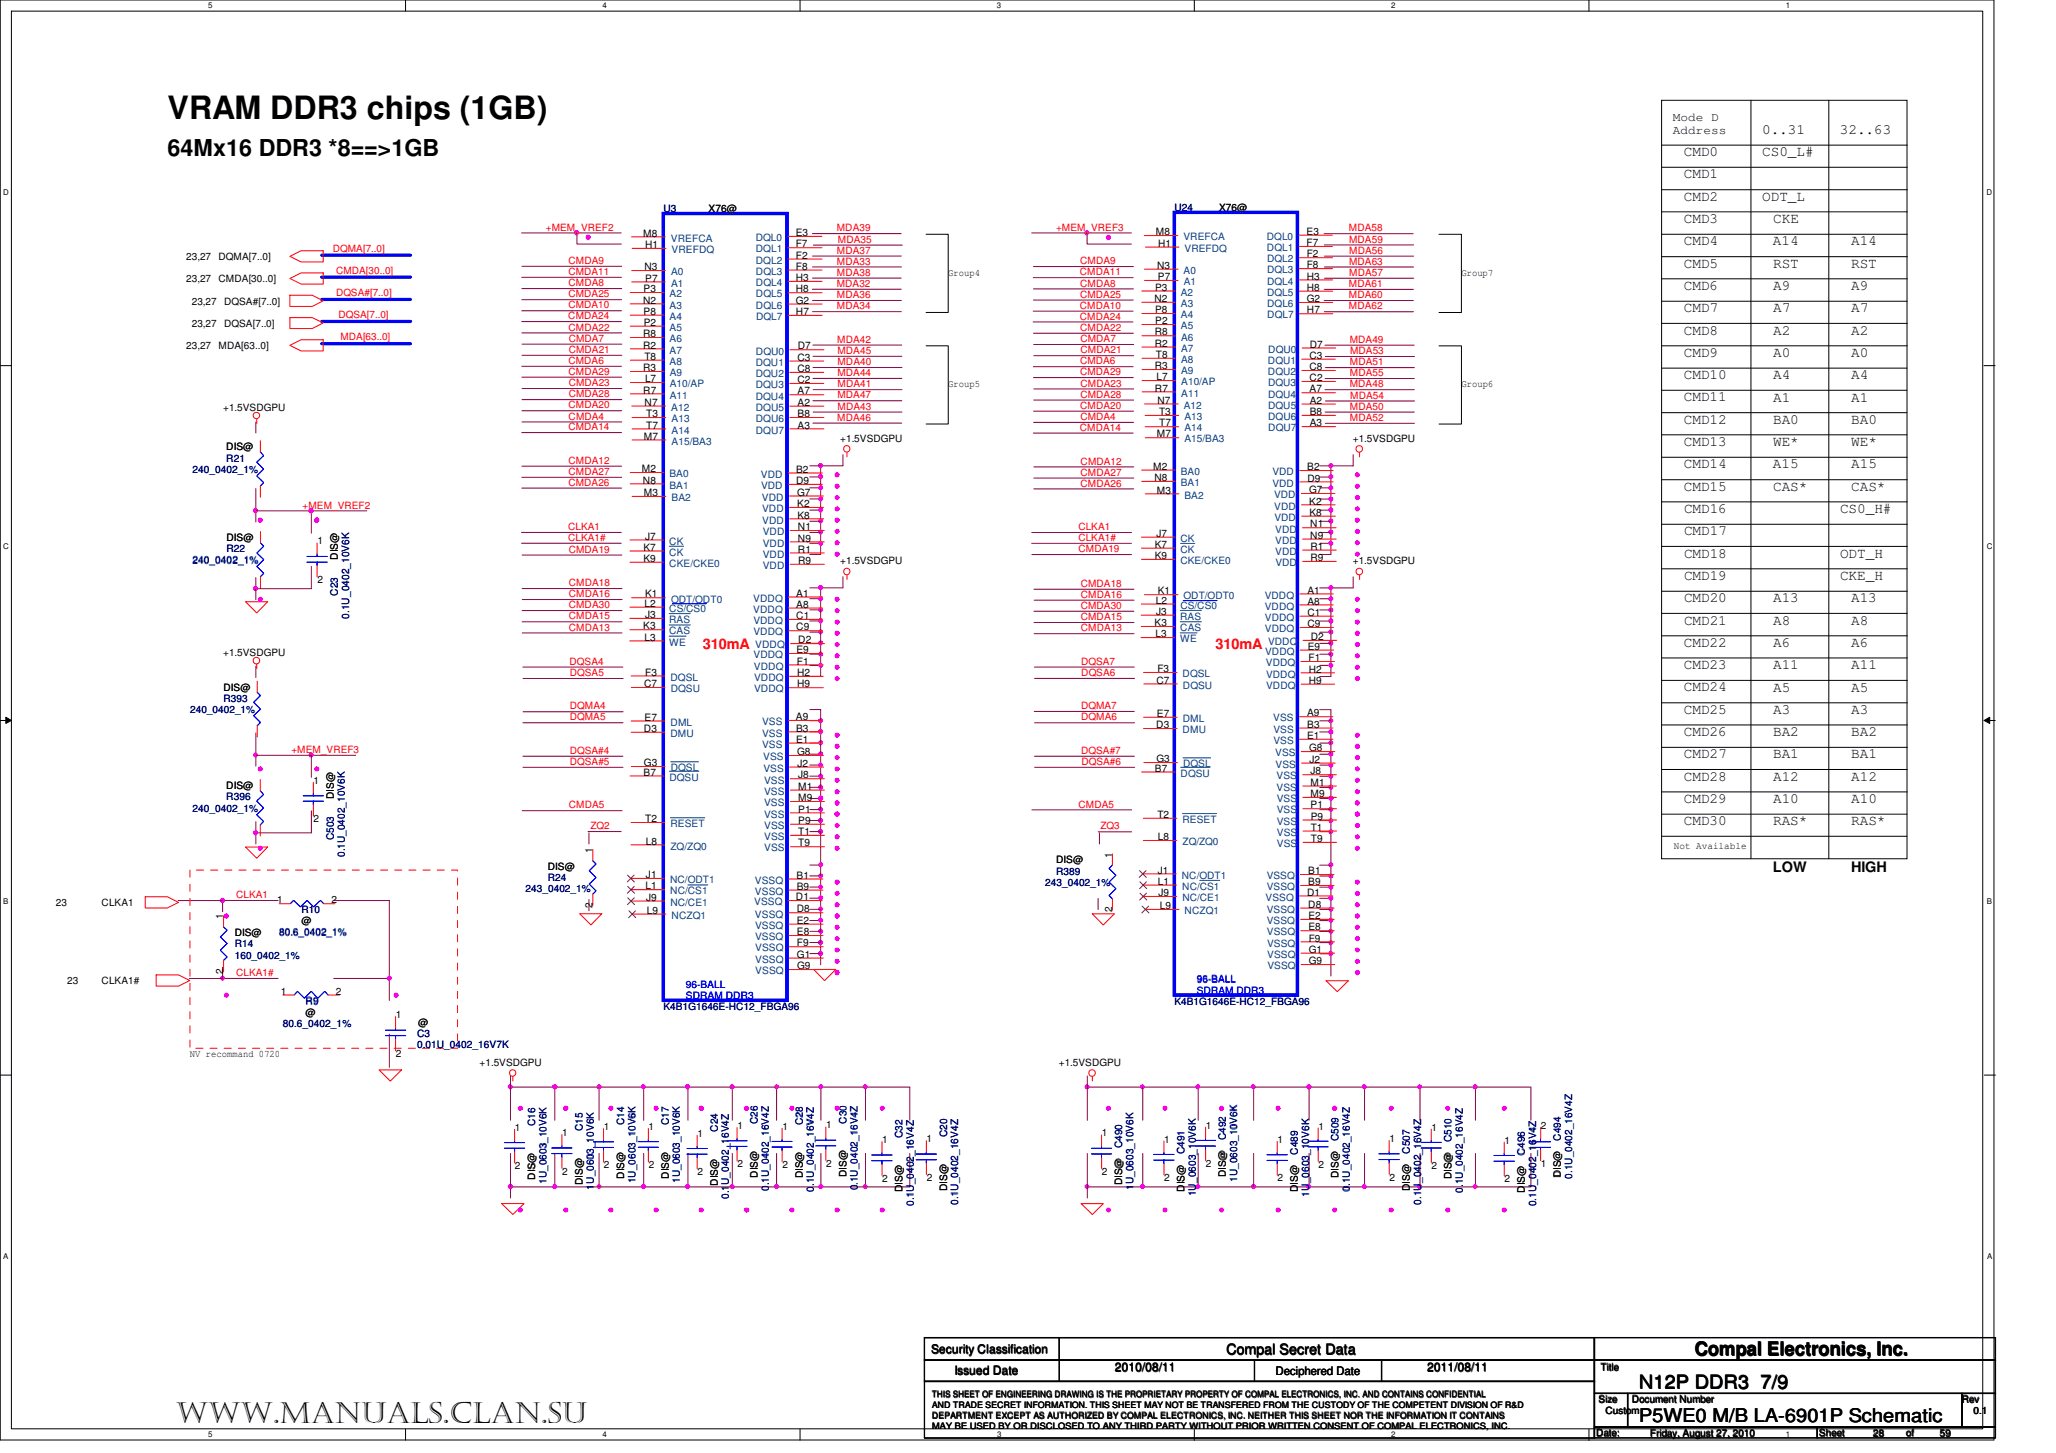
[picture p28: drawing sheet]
<svg xmlns="http://www.w3.org/2000/svg" width="297mm" height="210mm" viewBox="0 0 297 210" stroke-linecap="round" stroke-linejoin="round" font-family="sans-serif">
<defs><g id="words">
<text font-size="4.6" x="24.2" y="17.2">VRAM DDR3 chips (1GB)</text>
<text font-size="4.2" x="25.4" y="205.5">www.manuals.clan.su</text>
<text font-size="3.4" x="24.2" y="22.5">64Mx16 DDR3 *8==&gt;1GB</text>
<g font-size="2.7">
<text x="244.8" y="195.8">Compal Electronics, Inc.</text>
<text x="236.8" y="200.6">N12P DDR3 7/9</text>
<text x="236.8" y="205.4">P5WE0 M/B LA-6901P Schematic</text>
</g>
<g font-size="2.1">
<text x="243.3" y="22.6">CMD0</text>
<text x="254.6" y="19.3">0..31</text>
<text x="254.6" y="22.6">CS0_L#</text>
<text x="265.8" y="19.3">32..63</text>
<text x="243.3" y="25.8">CMD1</text>
<text x="243.3" y="29">CMD2</text>
<text x="254.6" y="29">ODT_L</text>
<text x="243.3" y="32.2">CMD3</text>
<text x="243.3" y="35.5">CMD4</text>
<text x="256.2" y="35.5">A14</text>
<text x="256.2" y="32.2">CKE</text>
<text x="267.4" y="35.5">A14</text>
<text x="243.3" y="38.7">CMD5</text>
<text x="243.3" y="41.9">CMD6</text>
<text x="256.2" y="41.9">A9</text>
<text x="256.2" y="38.7">RST</text>
<text x="267.4" y="38.7">RST</text>
<text x="267.5" y="41.9">A9</text>
<text x="243.3" y="45.1">CMD7</text>
<text x="256.2" y="45.1">A7</text>
<text x="267.4" y="45.1">A7</text>
<text x="243.3" y="48.3">CMD8</text>
<text x="243.3" y="51.6">CMD9</text>
<text x="256.2" y="48.3">A2</text>
<text x="256.2" y="51.6">A0</text>
<text x="267.5" y="48.3">A2</text>
<text x="267.5" y="51.6">A0</text>
<text x="243.3" y="54.8">CMD10</text>
<text x="243.3" y="58">CMD11</text>
<text x="256.2" y="54.8">A4</text>
<text x="256.2" y="58">A1</text>
<text x="267.5" y="58">A1</text>
<text x="267.5" y="54.8">A4</text>
<text x="243.3" y="61.2">CMD12</text>
<text x="243.3" y="64.4">CMD13</text>
<text x="256.2" y="64.4">WE*</text>
<text x="256.2" y="61.2">BA0</text>
<text x="267.5" y="61.2">BA0</text>
<text x="267.5" y="64.4">WE*</text>
<text x="243.3" y="70.9">CMD15</text>
<text x="243.3" y="67.7">CMD14</text>
<text x="256.2" y="67.7">A15</text>
<text x="256.2" y="70.9">CAS*</text>
<text x="267.5" y="70.9">CAS*</text>
<text x="267.5" y="67.7">A15</text>
<text x="243.3" y="74.1">CMD16</text>
<text x="243.3" y="77.4">CMD17</text>
<text x="265.8" y="74.1">CS0_H#</text>
<text x="243.3" y="80.5">CMD18</text>
<text x="243.3" y="83.8">CMD19</text>
<text x="265.8" y="80.5">ODT_H</text>
<text x="265.8" y="83.8">CKE_H</text>
<text x="243.3" y="87">CMD20</text>
<text x="256.2" y="87">A13</text>
<text x="267.4" y="87">A13</text>
<text x="243.3" y="93.5">CMD22</text>
<text x="243.3" y="90.2">CMD21</text>
<text x="256.2" y="90.2">A8</text>
<text x="256.2" y="93.5">A6</text>
<text x="267.5" y="90.2">A8</text>
<text x="267.5" y="93.5">A6</text>
<text x="243.3" y="96.6">CMD23</text>
<text x="243.3" y="99.9">CMD24</text>
<text x="256.2" y="99.9">A5</text>
<text x="256.2" y="96.7">A11</text>
<text x="267.5" y="96.7">A11</text>
<text x="267.5" y="99.9">A5</text>
<text x="243.3" y="103.1">CMD25</text>
<text x="243.3" y="106.3">CMD26</text>
<text x="256.2" y="103.1">A3</text>
<text x="256.2" y="106.3">BA2</text>
<text x="267.5" y="106.3">BA2</text>
<text x="267.5" y="103.1">A3</text>
<text x="243.3" y="109.6">CMD27</text>
<text x="243.3" y="112.8">CMD28</text>
<text x="256.2" y="109.6">BA1</text>
<text x="256.2" y="112.8">A12</text>
<text x="267.5" y="112.8">A12</text>
<text x="267.5" y="109.6">BA1</text>
<text x="243.3" y="119.2">CMD30</text>
<text x="243.3" y="116">CMD29</text>
<text x="256.2" y="119.2">RAS*</text>
<text x="256.2" y="116">A10</text>
<text x="267.5" y="116">A10</text>
<text x="267.5" y="119.2">RAS*</text>
<text x="256.2" y="126">LOW</text>
<text x="267.4" y="126">HIGH</text>
<text x="177.1" y="195.6">Compal Secret Data</text>
</g>
<g font-size="2.1" fill="#f00">
<text x="101.5" y="93.7">310mA</text>
<text x="175.6" y="93.7">310mA</text>
</g>
<g font-size="1.7">
<text x="241.7" y="17.5">Mode D</text>
<text x="241.7" y="19.4">Address</text>
<text x="134.5" y="195.5">Security Classification</text>
<text x="137.9" y="198.5">Issued Date</text>
<text x="161.1" y="198.1">2010/08/11</text>
<text x="184.3" y="198.6">Deciphered Date</text>
<text x="206.2" y="198.1">2011/08/11</text>
</g>
<g font-size="1.5">
<text x="92.9" y="34.2">M8</text>
<text x="93.2" y="35.8">H1</text>
<text x="102.4" y="30.6">X76@</text>
<text x="115" y="34.1">E3</text>
<text x="115" y="35.7">F7</text>
<text x="167" y="34">M8</text>
<text x="167.3" y="35.7">H1</text>
<text x="176.1" y="30.5">X76@</text>
<text x="188.8" y="33.9">E3</text>
<text x="188.8" y="35.6">F7</text>
<text x="93.1" y="39">N3</text>
<text x="93.2" y="40.7">P7</text>
<text x="115" y="37.4">F2</text>
<text x="115" y="39">F8</text>
<text x="115" y="40.6">H3</text>
<text x="166.9" y="42">P3</text>
<text x="167.2" y="38.8">N3</text>
<text x="167.3" y="40.5">P7</text>
<text x="188.8" y="37.2">F2</text>
<text x="188.8" y="38.8">F8</text>
<text x="188.8" y="40.4">H3</text>
<text x="92.9" y="43.9">N2</text>
<text x="93" y="42.2">P3</text>
<text x="93" y="45.5">P8</text>
<text x="93" y="47.1">P2</text>
<text x="115" y="42.2">H8</text>
<text x="115" y="43.9">G2</text>
<text x="115" y="45.5">H7</text>
<text x="166.8" y="43.6">N2</text>
<text x="166.9" y="45.3">P8</text>
<text x="166.9" y="46.8">P2</text>
<text x="188.8" y="42">H8</text>
<text x="188.8" y="43.7">G2</text>
<text x="188.8" y="45.3">H7</text>
<text x="92.9" y="48.7">R8</text>
<text x="92.9" y="50.4">R2</text>
<text x="92.9" y="53.6">R3</text>
<text x="93.1" y="52">T8</text>
<text x="115.2" y="52.1">C3</text>
<text x="115.2" y="53.8">C8</text>
<text x="115.2" y="50.5">D7</text>
<text x="166.8" y="48.5">R8</text>
<text x="166.8" y="50.1">R2</text>
<text x="166.8" y="53.3">R3</text>
<text x="167" y="51.7">T8</text>
<text x="189.2" y="51.8">C3</text>
<text x="189.2" y="53.5">C8</text>
<text x="189.2" y="50.2">D7</text>
<text x="92.9" y="56.9">R7</text>
<text x="93.1" y="58.6">N7</text>
<text x="93.2" y="55.2">L7</text>
<text x="115.2" y="55.3">C2</text>
<text x="115.2" y="57">A7</text>
<text x="115.2" y="58.6">A2</text>
<text x="166.9" y="56.6">R7</text>
<text x="167.1" y="54.9">L7</text>
<text x="167.2" y="58.3">N7</text>
<text x="167.5" y="60">T3</text>
<text x="189.2" y="55.1">C2</text>
<text x="189.2" y="56.7">A7</text>
<text x="189.2" y="58.3">A2</text>
<text x="189.2" y="60">B8</text>
<text x="32.7" y="65">DIS@</text>
<text x="93" y="63.5">M7</text>
<text x="93.3" y="60.3">T3</text>
<text x="93.3" y="61.9">T7</text>
<text x="115.2" y="60.3">B8</text>
<text x="115.2" y="61.9">A3</text>
<text x="167.1" y="63.2">M7</text>
<text x="167.5" y="61.6">T7</text>
<text x="189.2" y="61.6">A3</text>
<text x="92.7" y="68.2">M2</text>
<text x="92.9" y="69.9">N8</text>
<text x="93" y="71.7">M3</text>
<text x="115" y="68.3">B2</text>
<text x="115" y="69.9">D9</text>
<text x="115.2" y="71.6">G7</text>
<text x="166.6" y="67.9">M2</text>
<text x="166.8" y="69.5">N8</text>
<text x="167.1" y="71.3">M3</text>
<text x="188.9" y="67.9">B2</text>
<text x="188.9" y="69.6">D9</text>
<text x="189.1" y="71.2">G7</text>
<text x="93.2" y="78">J7</text>
<text x="115.2" y="73.3">K2</text>
<text x="115.2" y="74.9">K8</text>
<text x="115.3" y="76.6">N1</text>
<text x="167.1" y="77.6">J7</text>
<text x="189.2" y="72.9">K2</text>
<text x="189.2" y="74.5">K8</text>
<text x="189.3" y="76.2">N1</text>
<text x="189.3" y="77.8">N9</text>
<text x="32.7" y="78.2">DIS@</text>
<text x="45.9" y="78.6">1</text>
<text x="48.8" y="80.9" transform="rotate(-90 48.8 80.9)">DIS@</text>
<text x="93" y="81.2">K9</text>
<text x="93" y="79.6">K7</text>
<text x="115.3" y="78.2">N9</text>
<text x="115.3" y="79.8">R1</text>
<text x="115.3" y="81.5">R9</text>
<text x="166.8" y="80.8">K9</text>
<text x="166.8" y="79.1">K7</text>
<text x="189.3" y="79.4">R1</text>
<text x="189.3" y="81.1">R9</text>
<text x="45.9" y="84.2">2</text>
<text x="93.1" y="87.7">L2</text>
<text x="93.2" y="89.3">J3</text>
<text x="93.2" y="86.3">K1</text>
<text x="115" y="86.2">A1</text>
<text x="115" y="87.8">A8</text>
<text x="115" y="89.4">C1</text>
<text x="167" y="87.2">L2</text>
<text x="167.1" y="88.8">J3</text>
<text x="167.3" y="85.9">K1</text>
<text x="188.9" y="85.8">A1</text>
<text x="188.9" y="87.3">A8</text>
<text x="188.9" y="89">C1</text>
<text x="92.9" y="90.9">K3</text>
<text x="93.1" y="92.5">L3</text>
<text x="115" y="91.1">C9</text>
<text x="115.1" y="94.4">E9</text>
<text x="115.3" y="92.9">D2</text>
<text x="166.8" y="90.5">K3</text>
<text x="167" y="92.1">L3</text>
<text x="188.9" y="90.6">C9</text>
<text x="188.9" y="93.9">E9</text>
<text x="189.1" y="95.5">F1</text>
<text x="189.4" y="92.5">D2</text>
<text x="32.3" y="99.8">DIS@</text>
<text x="93.1" y="99.3">C7</text>
<text x="93.2" y="97.6">F3</text>
<text x="115.1" y="96">F1</text>
<text x="115.1" y="97.7">H2</text>
<text x="115.2" y="99.3">H9</text>
<text x="167.1" y="98.8">C7</text>
<text x="167.2" y="97.1">F3</text>
<text x="189.1" y="97.2">H2</text>
<text x="189.1" y="98.8">H9</text>
<text x="93" y="105.7">D3</text>
<text x="93.1" y="104.1">E7</text>
<text x="115" y="104">A9</text>
<text x="115" y="107.3">E1</text>
<text x="115" y="105.7">B3</text>
<text x="167.1" y="105.2">D3</text>
<text x="167.1" y="103.6">E7</text>
<text x="188.8" y="103.5">A9</text>
<text x="188.8" y="106.8">E1</text>
<text x="188.9" y="105.1">B3</text>
<text x="32.7" y="114">DIS@</text>
<text x="45.3" y="113.2">1</text>
<text x="93" y="112.1">B7</text>
<text x="93" y="110.7">G3</text>
<text x="115.2" y="109.1">G8</text>
<text x="115.2" y="110.8">J2</text>
<text x="115.3" y="112.5">J8</text>
<text x="166.9" y="111.5">B7</text>
<text x="167.1" y="110.1">G3</text>
<text x="189.1" y="108.5">G8</text>
<text x="189.2" y="110.2">J2</text>
<text x="189.3" y="111.9">J8</text>
<text x="189.3" y="113.5">M1</text>
<text x="45.3" y="118.7">2</text>
<text x="48.2" y="115.4" transform="rotate(-90 48.2 115.4)">DIS@</text>
<text x="93.2" y="118.8">T2</text>
<text x="115.3" y="114.1">M1</text>
<text x="115.3" y="115.7">M9</text>
<text x="115.3" y="117.4">P1</text>
<text x="115.3" y="119">P9</text>
<text x="167.2" y="118.2">T2</text>
<text x="189.3" y="115.1">M9</text>
<text x="189.4" y="116.8">P1</text>
<text x="189.4" y="118.4">P9</text>
<text x="79.1" y="125.7">DIS@</text>
<text x="85.6" y="123.2" transform="rotate(-90 85.6 123.2)">1</text>
<text x="93.3" y="122">L8</text>
<text x="115.3" y="120.6">T1</text>
<text x="115.3" y="122.3">T9</text>
<text x="152.6" y="124.7">DIS@</text>
<text x="160.7" y="123.9" transform="rotate(-90 160.7 123.9)">1</text>
<text x="167.3" y="121.4">L8</text>
<text x="189.4" y="120">T1</text>
<text x="189.4" y="121.6">T9</text>
<text x="85.6" y="131.1" transform="rotate(-90 85.6 131.1)">2</text>
<text x="93.3" y="128.5">L1</text>
<text x="93.3" y="126.9">J1</text>
<text x="93.4" y="130.1">J9</text>
<text x="115" y="130.1">D1</text>
<text x="115.1" y="126.9">B1</text>
<text x="115.1" y="128.5">B9</text>
<text x="115.1" y="131.8">D8</text>
<text x="160.7" y="131.8" transform="rotate(-90 160.7 131.8)">2</text>
<text x="167.3" y="127.8">L1</text>
<text x="167.3" y="126.2">J1</text>
<text x="167.4" y="129.5">J9</text>
<text x="167.6" y="131.3">L9</text>
<text x="188.8" y="129.4">D1</text>
<text x="189" y="126.3">B1</text>
<text x="189" y="127.9">B9</text>
<text x="189" y="131.1">D8</text>
<text x="32.3" y="132.8" transform="rotate(-90 32.3 132.8)">1</text>
<text x="33.9" y="135.3">DIS@</text>
<text x="93.5" y="132">L9</text>
<text x="115.1" y="133.5">E2</text>
<text x="115.1" y="135.1">E8</text>
<text x="115.1" y="136.7">F9</text>
<text x="189" y="132.8">E2</text>
<text x="189" y="134.4">E8</text>
<text x="189.1" y="136">F9</text>
<text x="189.1" y="137.7">G1</text>
<text x="32.3" y="140.7" transform="rotate(-90 32.3 140.7)">2</text>
<text x="40.6" y="143.7">1</text>
<text x="48.5" y="143.7">2</text>
<text x="115.1" y="138.4">G1</text>
<text x="115.2" y="140">G9</text>
<text x="189.1" y="139.3">G9</text>
<text x="44.1" y="146.7">@</text>
<text x="57.2" y="147.1">1</text>
<text x="60.4" y="148.2">@</text>
<text x="57.2" y="152.6">2</text>
<text x="74.4" y="163.4">1</text>
<text x="81.2" y="164.1">1</text>
<text x="87.2" y="163.3">1</text>
<text x="93.7" y="163.2">1</text>
<text x="100.8" y="164.2">1</text>
<text x="106.5" y="163.1">1</text>
<text x="113" y="163.2">1</text>
<text x="127.5" y="165.1">1</text>
<text x="133.9" y="165">1</text>
<text x="159.2" y="164.2">1</text>
<text x="168.2" y="165.1">1</text>
<text x="174.2" y="163">1</text>
<text x="184.6" y="165.1">1</text>
<text x="190.5" y="163.2">1</text>
<text x="200.7" y="165">1</text>
<text x="206.8" y="163.3">1</text>
<text x="217.4" y="165.2">1</text>
<text x="222.6" y="163.1">2</text>
<text x="74.4" y="168.9">2</text>
<text x="77.3" y="170.4" transform="rotate(-90 77.3 170.4)">DIS@</text>
<text x="81.2" y="169.7">2</text>
<text x="84.2" y="171.2" transform="rotate(-90 84.2 171.2)">DIS@</text>
<text x="87.2" y="168.8">2</text>
<text x="90.2" y="170.3" transform="rotate(-90 90.2 170.3)">DIS@</text>
<text x="93.7" y="168.7">2</text>
<text x="96.6" y="170.3" transform="rotate(-90 96.6 170.3)">DIS@</text>
<text x="100.8" y="169.8">2</text>
<text x="103.7" y="171.3" transform="rotate(-90 103.7 171.3)">DIS@</text>
<text x="106.5" y="168.6">2</text>
<text x="109.5" y="170.1" transform="rotate(-90 109.5 170.1)">DIS@</text>
<text x="113" y="168.7">2</text>
<text x="116" y="170.2" transform="rotate(-90 116 170.2)">DIS@</text>
<text x="127.5" y="170.7">2</text>
<text x="130.4" y="172.3" transform="rotate(-90 130.4 172.3)">DIS@</text>
<text x="133.9" y="170.6">2</text>
<text x="136.8" y="172.1" transform="rotate(-90 136.8 172.1)">DIS@</text>
<text x="159.2" y="169.7">2</text>
<text x="162.1" y="171.3" transform="rotate(-90 162.1 171.3)">DIS@</text>
<text x="168.2" y="170.6">2</text>
<text x="171.1" y="172.2" transform="rotate(-90 171.1 172.2)">DIS@</text>
<text x="174.2" y="168.6">2</text>
<text x="184.6" y="170.7">2</text>
<text x="187.5" y="172.2" transform="rotate(-90 187.5 172.2)">DIS@</text>
<text x="190.5" y="168.7">2</text>
<text x="193.4" y="170.2" transform="rotate(-90 193.4 170.2)">DIS@</text>
<text x="200.8" y="170.5">2</text>
<text x="203.7" y="172.1" transform="rotate(-90 203.7 172.1)">DIS@</text>
<text x="206.8" y="168.9">2</text>
<text x="209.7" y="170.4" transform="rotate(-90 209.7 170.4)">DIS@</text>
<text x="217.4" y="170.8">2</text>
<text x="220.3" y="172.3" transform="rotate(-90 220.3 172.3)">DIS@</text>
<text x="222.6" y="168.6">1</text>
<text x="225.5" y="170.1" transform="rotate(-90 225.5 170.1)">DIS@</text>
</g>
<g font-size="1.5" fill="#000080">
<text x="95.8" y="30.6">U3</text>
<text x="169.7" y="30.5">U24</text>
<text x="27.8" y="68.3">240_0402_1%</text>
<text x="32.7" y="66.7">R21</text>
<text x="27.8" y="81.4">240_0402_1%</text>
<text x="32.7" y="79.8">R22</text>
<text x="48.8" y="86.1" transform="rotate(-90 48.8 86.1)">C23</text>
<text x="50.4" y="89.4" transform="rotate(-90 50.4 89.4)">0.1U_0402_10V6K</text>
<text x="32.3" y="101.4">R393</text>
<text x="27.5" y="103">240_0402_1%</text>
<text x="27.8" y="117.3">240_0402_1%</text>
<text x="32.7" y="115.6">R396</text>
<text x="48.2" y="121.4" transform="rotate(-90 48.2 121.4)">C503</text>
<text x="49.8" y="123.8" transform="rotate(-90 49.8 123.8)">0.1U_0402_10V6K</text>
<text x="75.9" y="128.9">243_0402_1%</text>
<text x="79.1" y="127.3">R24</text>
<text x="151" y="128">243_0402_1%</text>
<text x="152.6" y="126.4">R389</text>
<text x="33.9" y="136.8">R14</text>
<text x="33.9" y="138.5">160_0402_1%</text>
<text x="40.9" y="148.3">80.6_0402_1%</text>
<text x="44.1" y="145.1">R9</text>
<text x="60.3" y="149.9">C3</text>
<text x="95.8" y="145.9">K4B1G1646E-HC12_FBGA96</text>
<text x="169.7" y="145.1">K4B1G1646E-HC12_FBGA96</text>
<text x="60.3" y="151.3">0.01U_0402_16V7K</text>
<text x="77.3" y="162.7" transform="rotate(-90 77.3 162.7)">C16</text>
<text x="84.2" y="163.4" transform="rotate(-90 84.2 163.4)">C15</text>
<text x="90.2" y="162.6" transform="rotate(-90 90.2 162.6)">C14</text>
<text x="96.6" y="162.5" transform="rotate(-90 96.6 162.5)">C17</text>
<text x="103.7" y="163.5" transform="rotate(-90 103.7 163.5)">C24</text>
<text x="109.5" y="162.4" transform="rotate(-90 109.5 162.4)">C26</text>
<text x="116" y="162.5" transform="rotate(-90 116 162.5)">C28</text>
<text x="130.4" y="164.4" transform="rotate(-90 130.4 164.4)">C32</text>
<text x="136.8" y="164.3" transform="rotate(-90 136.8 164.3)">C20</text>
<text x="162.1" y="165.9" transform="rotate(-90 162.1 165.9)">C490</text>
<text x="171.1" y="166.8" transform="rotate(-90 171.1 166.8)">C491</text>
<text x="187.5" y="166.8" transform="rotate(-90 187.5 166.8)">C489</text>
<text x="193.4" y="164.9" transform="rotate(-90 193.4 164.9)">C509</text>
<text x="203.7" y="166.7" transform="rotate(-90 203.7 166.7)">C507</text>
<text x="209.7" y="165" transform="rotate(-90 209.7 165)">C510</text>
<text x="220.3" y="166.9" transform="rotate(-90 220.3 166.9)">C496</text>
<text x="225.5" y="164.8" transform="rotate(-90 225.5 164.8)">C494</text>
<text x="79" y="171" transform="rotate(-90 79 171)">1U_0603_10V6K</text>
<text x="85.8" y="171.8" transform="rotate(-90 85.8 171.8)">1U_0603_10V6K</text>
<text x="91.8" y="170.9" transform="rotate(-90 91.8 170.9)">1U_0603_10V6K</text>
<text x="98.2" y="170.9" transform="rotate(-90 98.2 170.9)">1U_0603_10V6K</text>
<text x="105.3" y="173.2" transform="rotate(-90 105.3 173.2)">0.1U_0402_16V4Z</text>
<text x="111.1" y="172" transform="rotate(-90 111.1 172)">0.1U_0402_16V4Z</text>
<text x="117.6" y="172.1" transform="rotate(-90 117.6 172.1)">0.1U_0402_16V4Z</text>
<text x="163.7" y="171.9" transform="rotate(-90 163.7 171.9)">1U_0603_10V6K</text>
<text x="172.8" y="172.8" transform="rotate(-90 172.8 172.8)">1U_0603_10V6K</text>
<text x="189.1" y="172.9" transform="rotate(-90 189.1 172.9)">1U_0603_10V6K</text>
<text x="195" y="172.1" transform="rotate(-90 195 172.1)">0.1U_0402_16V4Z</text>
<text x="211.3" y="172.3" transform="rotate(-90 211.3 172.3)">0.1U_0402_16V4Z</text>
<text x="227.1" y="170.3" transform="rotate(-90 227.1 170.3)">0.1U_0402_16V4Z</text>
<text x="132" y="174.2" transform="rotate(-90 132 174.2)">0.1U_0402_16V4Z</text>
<text x="138.4" y="174.1" transform="rotate(-90 138.4 174.1)">0.1U_0402_16V4Z</text>
<text x="205.3" y="174" transform="rotate(-90 205.3 174)">0.1U_0402_16V4Z</text>
<text x="221.9" y="174.3" transform="rotate(-90 221.9 174.3)">0.1U_0402_16V4Z</text>
</g>
<g font-size="1.5" fill="#004080">
<text x="96.9" y="34.9">VREFCA</text>
<text x="109.2" y="34.8">DQL0</text>
<text x="171" y="34.7">VREFCA</text>
<text x="183" y="34.7">DQL0</text>
<text x="97" y="39.8">A0</text>
<text x="97" y="41.4">A1</text>
<text x="97" y="36.6">VREFDQ</text>
<text x="109.2" y="36.5">DQL1</text>
<text x="109.2" y="38.1">DQL2</text>
<text x="109.2" y="39.7">DQL3</text>
<text x="109.2" y="41.3">DQL4</text>
<text x="171" y="39.6">A0</text>
<text x="171" y="41.2">A1</text>
<text x="171.1" y="36.4">VREFDQ</text>
<text x="183" y="36.3">DQL1</text>
<text x="183.1" y="37.9">DQL2</text>
<text x="183.1" y="39.5">DQL3</text>
<text x="183.1" y="41.1">DQL4</text>
<text x="96.7" y="42.9">A2</text>
<text x="96.7" y="44.6">A3</text>
<text x="96.7" y="46.2">A4</text>
<text x="96.7" y="47.8">A5</text>
<text x="109.2" y="43">DQL5</text>
<text x="109.2" y="44.6">DQL6</text>
<text x="109.2" y="46.2">DQL7</text>
<text x="170.6" y="42.7">A2</text>
<text x="170.6" y="44.4">A3</text>
<text x="170.6" y="46">A4</text>
<text x="170.6" y="47.6">A5</text>
<text x="183.1" y="42.8">DQL5</text>
<text x="183.1" y="44.4">DQL6</text>
<text x="183.1" y="46">DQL7</text>
<text x="96.7" y="49.4">A6</text>
<text x="96.7" y="51.1">A7</text>
<text x="96.7" y="52.7">A8</text>
<text x="109.2" y="52.8">DQU1</text>
<text x="109.2" y="51.2">DQU0</text>
<text x="170.6" y="49.2">A6</text>
<text x="170.6" y="50.8">A7</text>
<text x="170.6" y="52.4">A8</text>
<text x="183.2" y="52.6">DQU1</text>
<text x="183.2" y="51">DQU0</text>
<text x="96.8" y="54.4">A9</text>
<text x="96.8" y="55.9">A10/AP</text>
<text x="96.8" y="57.6">A11</text>
<text x="97" y="59.3">A12</text>
<text x="109.2" y="54.5">DQU2</text>
<text x="109.2" y="56.1">DQU3</text>
<text x="109.2" y="57.7">DQU4</text>
<text x="109.2" y="59.4">DQU5</text>
<text x="170.7" y="54.1">A9</text>
<text x="170.7" y="55.7">A10/AP</text>
<text x="170.7" y="57.3">A11</text>
<text x="171" y="59">A12</text>
<text x="183.2" y="54.2">DQU2</text>
<text x="183.2" y="55.8">DQU3</text>
<text x="183.2" y="57.4">DQU4</text>
<text x="183.2" y="59.1">DQU5</text>
<text x="97" y="61">A13</text>
<text x="97" y="62.7">A14</text>
<text x="97" y="64.2">A15/BA3</text>
<text x="109.2" y="61">DQU6</text>
<text x="109.2" y="62.6">DQU7</text>
<text x="171.1" y="60.7">A13</text>
<text x="171.1" y="62.3">A14</text>
<text x="171.1" y="63.9">A15/BA3</text>
<text x="183.2" y="60.7">DQU6</text>
<text x="183.2" y="62.3">DQU7</text>
<text x="96.7" y="69">BA0</text>
<text x="96.7" y="70.6">BA1</text>
<text x="109.9" y="69">VDD</text>
<text x="109.9" y="70.7">VDD</text>
<text x="170.6" y="68.6">BA0</text>
<text x="170.6" y="70.2">BA1</text>
<text x="183.8" y="68.7">VDD</text>
<text x="183.8" y="70.3">VDD</text>
<text x="184.1" y="72">VDD</text>
<text x="97" y="72.4">BA2</text>
<text x="110.1" y="72.3">VDD</text>
<text x="110.1" y="74">VDD</text>
<text x="110.1" y="75.6">VDD</text>
<text x="110.2" y="77.3">VDD</text>
<text x="171.1" y="72">BA2</text>
<text x="184.1" y="73.6">VDD</text>
<text x="184.1" y="75.3">VDD</text>
<text x="184.2" y="76.9">VDD</text>
<text x="96.7" y="81.9">CKE/CKE0</text>
<text x="96.7" y="78.7">CK</text>
<text x="96.7" y="80.3">CK</text>
<text x="110.2" y="79">VDD</text>
<text x="110.2" y="80.6">VDD</text>
<text x="110.2" y="82.2">VDD</text>
<text x="170.5" y="81.5">CKE/CKE0</text>
<text x="170.6" y="78.3">CK</text>
<text x="170.6" y="79.9">CK</text>
<text x="184.2" y="78.6">VDD</text>
<text x="184.3" y="80.2">VDD</text>
<text x="184.3" y="81.8">VDD</text>
<text x="96.7" y="88.4">CS/CS0</text>
<text x="96.9" y="87">ODT/ODT0</text>
<text x="108.8" y="86.9">VDDQ</text>
<text x="108.8" y="88.5">VDDQ</text>
<text x="170.5" y="89.6">RAS</text>
<text x="170.5" y="87.9">CS/CS0</text>
<text x="171" y="86.6">ODT/ODT0</text>
<text x="182.7" y="86.5">VDDQ</text>
<text x="182.7" y="88.1">VDDQ</text>
<text x="182.7" y="89.7">VDDQ</text>
<text x="96.7" y="93.3">WE</text>
<text x="96.7" y="90">RAS</text>
<text x="96.7" y="91.7">CAS</text>
<text x="108.8" y="90.2">VDDQ</text>
<text x="108.8" y="91.8">VDDQ</text>
<text x="108.9" y="95.1">VDDQ</text>
<text x="109.1" y="93.7">VDDQ</text>
<text x="170.5" y="92.8">WE</text>
<text x="170.5" y="91.2">CAS</text>
<text x="182.7" y="91.3">VDDQ</text>
<text x="182.8" y="94.6">VDDQ</text>
<text x="183.2" y="93.2">VDDQ</text>
<text x="96.9" y="98.3">DQSL</text>
<text x="96.9" y="100">DQSU</text>
<text x="108.9" y="96.7">VDDQ</text>
<text x="108.9" y="98.4">VDDQ</text>
<text x="108.9" y="100">VDDQ</text>
<text x="170.9" y="97.8">DQSL</text>
<text x="170.9" y="99.5">DQSU</text>
<text x="182.9" y="96.2">VDDQ</text>
<text x="182.9" y="97.9">VDDQ</text>
<text x="182.9" y="99.5">VDDQ</text>
<text x="96.9" y="106.5">DMU</text>
<text x="96.9" y="104.8">DML</text>
<text x="110.1" y="104.8">VSS</text>
<text x="110.1" y="106.4">VSS</text>
<text x="170.9" y="105.9">DMU</text>
<text x="170.9" y="104.3">DML</text>
<text x="184" y="104.2">VSS</text>
<text x="184" y="107.5">VSS</text>
<text x="184" y="105.9">VSS</text>
<text x="96.7" y="112.8">DQSU</text>
<text x="96.9" y="111.4">DQSL</text>
<text x="110.1" y="108">VSS</text>
<text x="110.3" y="109.8">VSS</text>
<text x="110.3" y="111.5">VSS</text>
<text x="110.4" y="113.2">VSS</text>
<text x="170.6" y="112.2">DQSU</text>
<text x="170.9" y="110.9">DQSL</text>
<text x="184.2" y="109.3">VSS</text>
<text x="184.3" y="110.9">VSS</text>
<text x="184.4" y="112.6">VSS</text>
<text x="96.9" y="119.5">RESET</text>
<text x="110.4" y="114.8">VSS</text>
<text x="110.4" y="116.5">VSS</text>
<text x="110.4" y="118.1">VSS</text>
<text x="110.4" y="119.8">VSS</text>
<text x="170.8" y="118.9">RESET</text>
<text x="184.4" y="114.2">VSS</text>
<text x="184.5" y="115.9">VSS</text>
<text x="184.5" y="117.5">VSS</text>
<text x="184.5" y="119.1">VSS</text>
<text x="96.9" y="122.7">ZQ/ZQ0</text>
<text x="110.4" y="121.4">VSS</text>
<text x="110.4" y="123">VSS</text>
<text x="170.8" y="122.1">ZQ/ZQ0</text>
<text x="184.5" y="120.7">VSS</text>
<text x="184.5" y="122.4">VSS</text>
<text x="96.8" y="127.6">NC/ODT1</text>
<text x="96.8" y="129.2">NC/CS1</text>
<text x="96.8" y="130.9">NC/CE1</text>
<text x="109" y="130.8">VSSQ</text>
<text x="109.1" y="127.7">VSSQ</text>
<text x="109.1" y="129.3">VSSQ</text>
<text x="170.8" y="126.9">NC/ODT1</text>
<text x="170.8" y="128.5">NC/CS1</text>
<text x="170.8" y="130.2">NC/CE1</text>
<text x="182.8" y="130.1">VSSQ</text>
<text x="183" y="127">VSSQ</text>
<text x="183" y="128.6">VSSQ</text>
<text x="183" y="131.9">VSSQ</text>
<text x="97" y="132.7">NCZQ1</text>
<text x="109.1" y="132.5">VSSQ</text>
<text x="109.1" y="134.2">VSSQ</text>
<text x="109.1" y="135.8">VSSQ</text>
<text x="109.1" y="137.5">VSSQ</text>
<text x="171.1" y="132.1">NCZQ1</text>
<text x="183" y="133.5">VSSQ</text>
<text x="183" y="135.1">VSSQ</text>
<text x="183.1" y="136.7">VSSQ</text>
<text x="109.1" y="139.1">VSSQ</text>
<text x="109.1" y="140.8">VSSQ</text>
<text x="183.1" y="138.4">VSSQ</text>
<text x="183.1" y="140">VSSQ</text>
</g>
<g font-size="1.5" fill="#00f">
<text x="99.1" y="142.7">96-BALL</text>
<text x="172.9" y="141.9">96-BALL</text>
<text x="172.9" y="143.5">SDRAM DDR3</text>
<text x="99.1" y="144.3">SDRAM DDR3</text>
</g>
<g font-size="1.4" fill="#f00">
<text x="78.9" y="33.3">+MEM_VREF2</text>
<text x="120.9" y="33.4">MDA39</text>
<text x="121" y="35.1">MDA35</text>
<text x="152.6" y="33.3">+MEM_VREF3</text>
<text x="194.9" y="33.4">MDA58</text>
<text x="194.9" y="35">MDA59</text>
<text x="48.1" y="36.4">DQMA[7..0]</text>
<text x="48.6" y="39.6">CMDA[30..0]</text>
<text x="82.1" y="39.7">CMDA11</text>
<text x="82.1" y="41.4">CMDA8</text>
<text x="82.1" y="38.1">CMDA9</text>
<text x="120.9" y="41.4">MDA32</text>
<text x="120.9" y="39.8">MDA38</text>
<text x="120.9" y="36.6">MDA37</text>
<text x="120.9" y="38.2">MDA33</text>
<text x="156" y="39.8">CMDA11</text>
<text x="156.1" y="41.4">CMDA8</text>
<text x="156.1" y="38.2">CMDA9</text>
<text x="194.9" y="41.5">MDA61</text>
<text x="194.9" y="38.2">MDA63</text>
<text x="194.9" y="36.7">MDA56</text>
<text x="194.9" y="39.9">MDA57</text>
<text x="48.5" y="42.8">DQSA#[7..0]</text>
<text x="48.9" y="46">DQSA[7..0]</text>
<text x="82.1" y="46.1">CMDA24</text>
<text x="82.1" y="44.6">CMDA10</text>
<text x="82.1" y="43">CMDA25</text>
<text x="82.1" y="47.8">CMDA22</text>
<text x="120.9" y="43.1">MDA36</text>
<text x="120.9" y="44.7">MDA34</text>
<text x="156" y="46.2">CMDA24</text>
<text x="156" y="44.6">CMDA10</text>
<text x="156" y="43">CMDA25</text>
<text x="156.1" y="47.8">CMDA22</text>
<text x="194.9" y="43.1">MDA60</text>
<text x="194.9" y="44.7">MDA62</text>
<text x="49.2" y="49.2">MDA[63..0]</text>
<text x="82.1" y="52.6">CMDA6</text>
<text x="82.2" y="49.4">CMDA7</text>
<text x="82.2" y="51">CMDA21</text>
<text x="121" y="49.5">MDA42</text>
<text x="121" y="51.1">MDA45</text>
<text x="121" y="52.8">MDA40</text>
<text x="156" y="52.6">CMDA6</text>
<text x="156.1" y="49.4">CMDA7</text>
<text x="156.1" y="51">CMDA21</text>
<text x="195" y="49.5">MDA49</text>
<text x="195" y="52.8">MDA51</text>
<text x="195" y="51.2">MDA53</text>
<text x="82.1" y="54.1">CMDA29</text>
<text x="82.2" y="59">CMDA20</text>
<text x="82.2" y="57.4">CMDA28</text>
<text x="82.2" y="55.8">CMDA23</text>
<text x="121" y="57.6">MDA47</text>
<text x="121" y="54.3">MDA44</text>
<text x="121" y="59.2">MDA43</text>
<text x="121" y="55.9">MDA41</text>
<text x="156" y="54.2">CMDA29</text>
<text x="156.1" y="59.1">CMDA20</text>
<text x="156.1" y="57.5">CMDA28</text>
<text x="156.1" y="55.8">CMDA23</text>
<text x="195" y="56">MDA48</text>
<text x="195" y="59.2">MDA50</text>
<text x="195" y="54.3">MDA55</text>
<text x="195.1" y="57.6">MDA54</text>
<text x="82.1" y="62.2">CMDA14</text>
<text x="82.2" y="60.6">CMDA4</text>
<text x="121" y="60.8">MDA46</text>
<text x="156" y="62.2">CMDA14</text>
<text x="156.1" y="60.7">CMDA4</text>
<text x="195" y="60.8">MDA52</text>
<text x="82.1" y="70.2">CMDA26</text>
<text x="82.1" y="68.6">CMDA27</text>
<text x="82.1" y="67">CMDA12</text>
<text x="156.1" y="70.3">CMDA26</text>
<text x="156.1" y="68.7">CMDA27</text>
<text x="156.1" y="67.1">CMDA12</text>
<text x="43.7" y="73.5">+MEM_VREF2</text>
<text x="82.1" y="76.6">CLKA1</text>
<text x="155.8" y="76.6">CLKA1</text>
<text x="82.1" y="78.1">CLKA1#</text>
<text x="82.2" y="79.8">CMDA19</text>
<text x="155.8" y="78.2">CLKA1#</text>
<text x="155.8" y="79.8">CMDA19</text>
<text x="82.2" y="87.9">CMDA30</text>
<text x="82.2" y="84.7">CMDA18</text>
<text x="82.2" y="89.5">CMDA15</text>
<text x="82.2" y="86.3">CMDA16</text>
<text x="156.1" y="88">CMDA30</text>
<text x="156.1" y="84.8">CMDA18</text>
<text x="156.1" y="89.6">CMDA15</text>
<text x="156.2" y="86.4">CMDA16</text>
<text x="82.2" y="91.1">CMDA13</text>
<text x="156.2" y="91.2">CMDA13</text>
<text x="82.3" y="96">DQSA4</text>
<text x="82.3" y="97.7">DQSA5</text>
<text x="156.2" y="96">DQSA7</text>
<text x="156.2" y="97.7">DQSA6</text>
<text x="82.3" y="104.1">DQMA5</text>
<text x="82.3" y="102.5">DQMA4</text>
<text x="156.2" y="102.4">DQMA7</text>
<text x="156.2" y="104.1">DQMA6</text>
<text x="42.1" y="108.8">+MEM_VREF3</text>
<text x="82.3" y="108.9">DQSA#4</text>
<text x="82.3" y="110.5">DQSA#5</text>
<text x="156.2" y="108.9">DQSA#7</text>
<text x="156.2" y="110.5">DQSA#6</text>
<text x="82.2" y="116.8">CMDA5</text>
<text x="85.3" y="119.8">ZQ2</text>
<text x="155.8" y="116.7">CMDA5</text>
<text x="159" y="119.8">ZQ3</text>
<text x="34.1" y="129.7">CLKA1</text>
<text x="34.1" y="141">CLKA1#</text>
</g>
<g font-size="1.4">
<text x="26.9" y="37.6">23,27</text>
<text x="26.9" y="40.8">23,27</text>
<text x="31.6" y="37.6">DQMA[7..0]</text>
<text x="31.6" y="40.8">CMDA[30..0]</text>
<text x="137" y="39.9">Group4</text>
<text x="211.1" y="39.9">Group7</text>
<text x="27.7" y="44">23,27</text>
<text x="27.7" y="47.2">23,27</text>
<text x="32.4" y="44">DQSA#[7..0]</text>
<text x="32.4" y="47.2">DQSA[7..0]</text>
<text x="26.9" y="50.4">23,27</text>
<text x="31.6" y="50.4">MDA[63..0]</text>
<text x="32.2" y="59.3">+1.5VSDGPU</text>
<text x="137" y="56">Group5</text>
<text x="211.1" y="56">Group6</text>
<text x="121.4" y="63.8">+1.5VSDGPU</text>
<text x="195.4" y="63.8">+1.5VSDGPU</text>
<text x="121.4" y="81.5">+1.5VSDGPU</text>
<text x="195.4" y="81.5">+1.5VSDGPU</text>
<text x="32.2" y="94.8">+1.5VSDGPU</text>
<text x="241.8" y="122.6">Not Available</text>
<text x="8.1" y="130.9">23</text>
<text x="14.7" y="130.9">CLKA1</text>
<text x="40" y="130.5">1</text>
<text x="47.9" y="130.5">2</text>
<text x="43.6" y="133.5">@</text>
<text x="9.7" y="142.2">23</text>
<text x="14.7" y="142.2">CLKA1#</text>
<text x="27.4" y="152.6">NV recommand 0720</text>
<text x="69.3" y="154">+1.5VSDGPU</text>
<text x="153" y="154">+1.5VSDGPU</text>
<text x="119.4" y="163">1</text>
<text x="119.4" y="168.5">2</text>
<text x="122.3" y="170" transform="rotate(-90 122.3 170)">DIS@</text>
<text x="177.1" y="170.1" transform="rotate(-90 177.1 170.1)">DIS@</text>
<text x="231.2" y="198">Title</text>
<text x="230.9" y="202.6">Size</text>
<text x="235.7" y="202.6">Document Number</text>
<text x="283.4" y="202.6">Rev</text>
<text x="230.6" y="207.5">Date:</text>
<text x="231.9" y="204.3">Custom</text>
<text x="238.4" y="207.5">Friday, August 27, 2010</text>
<text x="262.8" y="207.5">Sheet</text>
<text x="270.6" y="207.5">28</text>
<text x="275.4" y="207.5">of</text>
<text x="280.2" y="207.5">59</text>
<text x="285.1" y="204.3">0.1</text>
</g>
<g font-size="1.4" fill="#000080">
<text x="43.6" y="131.9">R10</text>
<text x="40.3" y="135.1">80.6_0402_1%</text>
<text x="122.3" y="162.3" transform="rotate(-90 122.3 162.3)">C30</text>
<text x="177.1" y="164.7" transform="rotate(-90 177.1 164.7)">C492</text>
<text x="123.9" y="172" transform="rotate(-90 123.9 172)">0.1U_0402_16V4Z</text>
<text x="178.7" y="170.7" transform="rotate(-90 178.7 170.7)">1U_0603_10V6K</text>
</g>
<g font-size="1.3">
<text x="134.6" y="201.8">THIS SHEET OF ENGINEERING DRAWING IS THE PROPRIETARY PROPERTY OF COMPAL ELECTRONICS, INC. AND CONTAINS CONFIDENTIAL</text>
<text x="134.6" y="203.4">AND TRADE SECRET INFORMATION. THIS SHEET MAY NOT BE TRANSFERED FROM THE CUSTODY OF THE COMPETENT DIVISION OF R&amp;D</text>
<text x="134.6" y="204.9">DEPARTMENT EXCEPT AS AUTHORIZED BY COMPAL ELECTRONICS, INC. NEITHER THIS SHEET NOR THE INFORMATION IT CONTAINS</text>
<text x="134.6" y="206.4">MAY BE USED BY OR DISCLOSED TO ANY THIRD PARTY WITHOUT PRIOR WRITTEN CONSENT OF COMPAL ELECTRONICS, INC.</text>
</g>
<g font-size="1.1">
<text x="30.1" y="1.1">5</text>
<text x="87" y="1.1">4</text>
<text x="144" y="1.1">3</text>
<text x="201" y="1.1">2</text>
<text x="258" y="1.1">1</text>
<text x=".5" y="28.2">D</text>
<text x="287" y="28.2">D</text>
<text x=".5" y="79.4">C</text>
<text x="287" y="79.4">C</text>
<text x=".5" y="130.6">B</text>
<text x="287.1" y="130.6">B</text>
<text x=".5" y="181.9">A</text>
<text x="287.1" y="181.9">A</text>
<text x="30.1" y="207.6">5</text>
<text x="87" y="207.6">4</text>
<text x="144" y="207.6">3</text>
<text x="201" y="207.6">2</text>
<text x="258" y="207.6">1</text>
</g>
</g></defs>
<path d="M1.6 1.6h284.9v204.8h-284.9zM288.1 0h-288.1v208h288.1M288.1 0v208" fill="none" stroke="#000" stroke-width=".14"/>
<g fill="#fff">
<path d="M30.1 .2h.6v1.2h-.6z"/>
<path d="M30.1 206.6h.6v1.2h-.6z"/>
</g>
<path d="M58.6 0v1.6M58.6 206.4v1.6" fill="none" stroke="#000" stroke-width=".14"/>
<g fill="#fff">
<path d="M87 .2h.6v1.2h-.6z"/>
<path d="M87 206.6h.6v1.2h-.6z"/>
</g>
<path d="M115.6 0v1.6M115.6 206.5v1.6" fill="none" stroke="#000" stroke-width=".14"/>
<g fill="#fff">
<path d="M144 .2h.6v1.2h-.6z"/>
<path d="M144 206.6h.6v1.2h-.6z"/>
</g>
<path d="M172.5 0v1.6M172.5 206.5v1.6" fill="none" stroke="#000" stroke-width=".14"/>
<g fill="#fff">
<path d="M201 .2h.6v1.2h-.6z"/>
<path d="M201 206.7h.6v1.1h-.6z"/>
</g>
<path d="M229.6 0v1.6M229.6 206.5v1.6" fill="none" stroke="#000" stroke-width=".14"/>
<g fill="#fff">
<path d="M258 .2h.6v1.2h-.6z"/>
<path d="M258 206.7h.6v1.1h-.6z"/>
<path d="M.5 27.2h.7v1.2h-.7z"/>
<path d="M287 27.2h.8v1.2h-.8z"/>
<path d="M.5 78.4h.7v1.2h-.7z"/>
<path d="M287.1 78.4h.7v1.2h-.7z"/>
</g>
<path d="M0 52.8h1.6M286.6 52.8h1.6" fill="none" stroke="#000" stroke-width=".14"/>
<g fill="#fff">
<path d="M.5 129.7h.7v1.1h-.7z"/>
<path d="M287.1 129.7h.7v1.1h-.7z"/>
</g>
<path d="M0 104.1h1.6M.8 103.6l.8 .5-.8 .4zM286.7 104.1h1.6M286.7 104.1l.8-.5v.9z" fill="none" stroke="#000" stroke-width=".14"/>
<path d="M.8 103.6l.8 .5-.8 .4zM286.7 104.1l.8-.5v.9z" fill="#000"/>
<g fill="#fff">
<path d="M.5 180.9h.7v1.2h-.7z"/>
<path d="M287.1 180.9h.7v1.2h-.7z"/>
</g>
<path d="M0 155.3h1.6M286.7 155.3h1.6" fill="none" stroke="#000" stroke-width=".14"/>
<path d="M46.5 36.9h12.8M46.5 43.3h12.8M46.5 49.7h12.8M46.5 40h12.8M46.5 46.4h12.8" fill="none" stroke="#00f" stroke-width=".47"/>
<path d="M121.8 65.7v1.6M118.6 118.5v1.6M85 120.1h4.7" fill="none" stroke="#800040" stroke-width=".14"/>
<circle cx="118.6" cy="120.1" r=".3" fill="#f0f"/>
<circle cx="118.6" cy="120.1" r=".3" fill="none" stroke="#f0f" stroke-width=".14"/>
<circle cx="118.6" cy="118.5" r=".3" fill="#f0f"/>
<circle cx="118.6" cy="118.5" r=".3" fill="none" stroke="#f0f" stroke-width=".14"/>
<path d="M118.6 68.9v1.6M118.6 73.7v1.6M117 115.3h1.6M118.6 117v1.5" fill="none" stroke="#800040" stroke-width=".14"/>
<circle cx="118.6" cy="116.9" r=".3" fill="#f0f"/>
<circle cx="118.6" cy="116.9" r=".3" fill="none" stroke="#f0f" stroke-width=".14"/>
<path d="M118.6 94.5v1.6M117 117h1.6M117 118.5h1.6M117 120.1h1.6" fill="none" stroke="#800040" stroke-width=".14"/>
<circle cx="118.6" cy="94.5" r=".3" fill="#f0f"/>
<circle cx="118.6" cy="94.5" r=".3" fill="none" stroke="#f0f" stroke-width=".14"/>
<path d="M117 72.1h1.6M118.6 136.2v1.6" fill="none" stroke="#800040" stroke-width=".14"/>
<circle cx="118.6" cy="136.1" r=".3" fill="#f0f"/>
<circle cx="118.6" cy="136.1" r=".3" fill="none" stroke="#f0f" stroke-width=".14"/>
<path d="M117 96.1h1.6v1.6" fill="none" stroke="#800040" stroke-width=".14"/>
<circle cx="118.6" cy="96.1" r=".3" fill="#f0f"/>
<circle cx="118.6" cy="96.1" r=".3" fill="none" stroke="#f0f" stroke-width=".14"/>
<path d="M117 80.1h1.6M117 108.9h1.6M118.6 113.7v1.6" fill="none" stroke="#800040" stroke-width=".14"/>
<circle cx="118.6" cy="115.3" r=".3" fill="#f0f"/>
<circle cx="118.6" cy="115.3" r=".3" fill="none" stroke="#f0f" stroke-width=".14"/>
<circle cx="118.6" cy="113.7" r=".31" fill="#f0f"/>
<circle cx="118.6" cy="113.7" r=".31" fill="none" stroke="#f0f" stroke-width=".14"/>
<path d="M117 88.1h1.6" fill="none" stroke="#800040" stroke-width=".14"/>
<circle cx="118.6" cy="88.1" r=".3" fill="#f0f"/>
<circle cx="118.6" cy="88.1" r=".3" fill="none" stroke="#f0f" stroke-width=".14"/>
<path d="M118.6 67.3h3.2M117 107.3h1.6M118.6 120.1v4.9" fill="none" stroke="#800040" stroke-width=".14"/>
<circle cx="118.6" cy="107.3" r=".3" fill="#f0f"/>
<circle cx="118.6" cy="107.3" r=".3" fill="none" stroke="#f0f" stroke-width=".14"/>
<path d="M118.6 75.3v1.6" fill="none" stroke="#800040" stroke-width=".14"/>
<circle cx="118.6" cy="75.3" r=".3" fill="#f0f"/>
<circle cx="118.6" cy="75.3" r=".3" fill="none" stroke="#f0f" stroke-width=".14"/>
<path d="M118.6 70.5v1.6M117 84.9h1.6M118.6 86.5v1.6M121.8 83.3v1.6M118.6 134.5v1.7h-1.6M118.6 129.8v1.6" fill="none" stroke="#800040" stroke-width=".14"/>
<circle cx="118.6" cy="134.5" r=".3" fill="#f0f"/>
<circle cx="118.6" cy="134.5" r=".3" fill="none" stroke="#f0f" stroke-width=".14"/>
<path d="M117 112.1h1.6M118.6 104.1v1.6M117 133h1.6" fill="none" stroke="#800040" stroke-width=".14"/>
<circle cx="118.6" cy="104.1" r=".3" fill="#f0f"/>
<circle cx="118.6" cy="104.1" r=".3" fill="none" stroke="#f0f" stroke-width=".14"/>
<path d="M118.6 126.5v1.6" fill="none" stroke="#800040" stroke-width=".14"/>
<circle cx="118.6" cy="126.5" r=".3" fill="#f0f"/>
<circle cx="118.6" cy="126.5" r=".3" fill="none" stroke="#f0f" stroke-width=".14"/>
<path d="M117 91.3h1.6" fill="none" stroke="#800040" stroke-width=".14"/>
<circle cx="118.6" cy="91.3" r=".3" fill="#f0f"/>
<circle cx="118.6" cy="91.3" r=".3" fill="none" stroke="#f0f" stroke-width=".14"/>
<path d="M118.6 125v1.5" fill="none" stroke="#800040" stroke-width=".14"/>
<circle cx="118.6" cy="124.9" r=".3" fill="#f0f"/>
<circle cx="118.6" cy="124.9" r=".3" fill="none" stroke="#f0f" stroke-width=".14"/>
<path d="M118.6 76.9v1.6h-1.6M117 94.5h1.6M117 97.7h1.6M117 86.5h1.6M117 105.7h1.6M118.6 128.1v1.7" fill="none" stroke="#800040" stroke-width=".14"/>
<circle cx="118.6" cy="76.9" r=".3" fill="#f0f"/>
<circle cx="118.6" cy="76.9" r=".3" fill="none" stroke="#f0f" stroke-width=".14"/>
<path d="M118.6 102.5v1.6M118.6 108.9v1.6" fill="none" stroke="#800040" stroke-width=".14"/>
<circle cx="118.6" cy="108.9" r=".3" fill="#f0f"/>
<circle cx="118.6" cy="108.9" r=".3" fill="none" stroke="#f0f" stroke-width=".14"/>
<path d="M118.6 92.9v1.6" fill="none" stroke="#800040" stroke-width=".14"/>
<circle cx="118.6" cy="92.9" r=".3" fill="#f0f"/>
<circle cx="118.6" cy="92.9" r=".3" fill="none" stroke="#f0f" stroke-width=".14"/>
<path d="M118.6 84.9v1.6" fill="none" stroke="#800040" stroke-width=".14"/>
<circle cx="118.6" cy="86.5" r=".3" fill="#f0f"/>
<circle cx="118.6" cy="86.5" r=".3" fill="none" stroke="#f0f" stroke-width=".14"/>
<path d="M117 113.7h1.6M118.6 131.4v1.6" fill="none" stroke="#800040" stroke-width=".14"/>
<circle cx="118.6" cy="131.3" r=".3" fill="#f0f"/>
<circle cx="118.6" cy="131.3" r=".3" fill="none" stroke="#f0f" stroke-width=".14"/>
<path d="M118.6 67.3v1.6M117 125h1.6" fill="none" stroke="#800040" stroke-width=".14"/>
<circle cx="118.6" cy="68.9" r=".3" fill="#f0f"/>
<circle cx="118.6" cy="68.9" r=".3" fill="none" stroke="#f0f" stroke-width=".14"/>
<circle cx="118.6" cy="67.2" r=".3" fill="#f0f"/>
<circle cx="118.6" cy="67.2" r=".3" fill="none" stroke="#f0f" stroke-width=".14"/>
<path d="M117 68.9h1.6M117 75.3h1.6M117 102.5h1.6M117 110.5h1.6M118.6 112.1v1.6M117 134.5h1.6" fill="none" stroke="#800040" stroke-width=".14"/>
<circle cx="118.6" cy="112.1" r=".3" fill="#f0f"/>
<circle cx="118.6" cy="112.1" r=".3" fill="none" stroke="#f0f" stroke-width=".14"/>
<path d="M118.6 84.9h3.2" fill="none" stroke="#800040" stroke-width=".14"/>
<circle cx="118.6" cy="84.9" r=".3" fill="#f0f"/>
<circle cx="118.6" cy="84.9" r=".3" fill="none" stroke="#f0f" stroke-width=".14"/>
<path d="M118.6 137.8v1.6" fill="none" stroke="#800040" stroke-width=".14"/>
<circle cx="118.6" cy="137.7" r=".31" fill="#f0f"/>
<circle cx="118.6" cy="137.7" r=".31" fill="none" stroke="#f0f" stroke-width=".14"/>
<path d="M118.6 72.1v1.6M118.6 91.3v1.6" fill="none" stroke="#800040" stroke-width=".14"/>
<circle cx="118.6" cy="72.1" r=".3" fill="#f0f"/>
<circle cx="118.6" cy="72.1" r=".3" fill="none" stroke="#f0f" stroke-width=".14"/>
<path d="M117 70.5h1.6" fill="none" stroke="#800040" stroke-width=".14"/>
<circle cx="118.6" cy="70.5" r=".3" fill="#f0f"/>
<circle cx="118.6" cy="70.5" r=".3" fill="none" stroke="#f0f" stroke-width=".14"/>
<path d="M118.6 110.5v1.6" fill="none" stroke="#800040" stroke-width=".14"/>
<circle cx="118.6" cy="110.5" r=".3" fill="#f0f"/>
<circle cx="118.6" cy="110.5" r=".3" fill="none" stroke="#f0f" stroke-width=".14"/>
<path d="M117 92.9h1.6M118.6 88.1v1.6M118.6 105.7v3.2M117 137.8h1.6M117 126.5h1.6" fill="none" stroke="#800040" stroke-width=".14"/>
<circle cx="118.6" cy="105.7" r=".31" fill="#f0f"/>
<circle cx="118.6" cy="105.7" r=".31" fill="none" stroke="#f0f" stroke-width=".14"/>
<path d="M117 73.7h1.6" fill="none" stroke="#800040" stroke-width=".14"/>
<circle cx="118.6" cy="73.7" r=".31" fill="#f0f"/>
<circle cx="118.6" cy="73.7" r=".31" fill="none" stroke="#f0f" stroke-width=".14"/>
<path d="M117 67.3h1.6M118.6 89.7v1.6M117 131.4h1.6" fill="none" stroke="#800040" stroke-width=".14"/>
<circle cx="118.6" cy="89.7" r=".31" fill="#f0f"/>
<circle cx="118.6" cy="89.7" r=".31" fill="none" stroke="#f0f" stroke-width=".14"/>
<path d="M118.6 133v1.5" fill="none" stroke="#800040" stroke-width=".14"/>
<circle cx="118.6" cy="132.9" r=".3" fill="#f0f"/>
<circle cx="118.6" cy="132.9" r=".3" fill="none" stroke="#f0f" stroke-width=".14"/>
<path d="M117 89.7h1.6M117 128.1h1.6" fill="none" stroke="#800040" stroke-width=".14"/>
<circle cx="118.6" cy="128.1" r=".3" fill="#f0f"/>
<circle cx="118.6" cy="128.1" r=".3" fill="none" stroke="#f0f" stroke-width=".14"/>
<path d="M118.6 115.3v1.7" fill="none" stroke="#800040" stroke-width=".14"/>
<circle cx="118.6" cy="115.3" r=".3" fill="#f0f"/>
<circle cx="118.6" cy="115.3" r=".3" fill="none" stroke="#f0f" stroke-width=".14"/>
<path d="M117 129.8h1.6" fill="none" stroke="#800040" stroke-width=".14"/>
<circle cx="118.6" cy="129.7" r=".31" fill="#f0f"/>
<circle cx="118.6" cy="129.7" r=".31" fill="none" stroke="#f0f" stroke-width=".14"/>
<path d="M118.6 78.5v1.6M117 104.1h1.6" fill="none" stroke="#800040" stroke-width=".14"/>
<circle cx="118.6" cy="78.5" r=".3" fill="#f0f"/>
<circle cx="118.6" cy="78.5" r=".3" fill="none" stroke="#f0f" stroke-width=".14"/>
<path d="M83.4 33.6h6.4M75.3 78.5h14.4M75.3 76.9h14.5M117 76.9h1.6" fill="none" stroke="#800040" stroke-width=".14"/>
<circle cx="83.3" cy="33.6" r=".31" fill="#f0f"/>
<circle cx="83.3" cy="33.6" r=".31" fill="none" stroke="#f0f" stroke-width=".14"/>
<path d="M75.3 33.6h8.1v1.7h6.4M195.5 65.7v1.6M192.3 118.5v1.6" fill="none" stroke="#800040" stroke-width=".14"/>
<circle cx="192.3" cy="120.1" r=".3" fill="#f0f"/>
<circle cx="192.3" cy="120.1" r=".3" fill="none" stroke="#f0f" stroke-width=".14"/>
<circle cx="192.3" cy="118.5" r=".3" fill="#f0f"/>
<circle cx="192.3" cy="118.5" r=".3" fill="none" stroke="#f0f" stroke-width=".14"/>
<path d="M192.3 68.9v1.6M192.3 73.7v1.6M190.7 115.4h1.6M192.3 117v1.5" fill="none" stroke="#800040" stroke-width=".14"/>
<circle cx="192.3" cy="116.9" r=".3" fill="#f0f"/>
<circle cx="192.3" cy="116.9" r=".3" fill="none" stroke="#f0f" stroke-width=".14"/>
<path d="M192.3 94.5v1.6M190.7 117h1.6M190.7 118.5h1.6M190.7 120.1h1.6" fill="none" stroke="#800040" stroke-width=".14"/>
<circle cx="192.3" cy="94.5" r=".3" fill="#f0f"/>
<circle cx="192.3" cy="94.5" r=".3" fill="none" stroke="#f0f" stroke-width=".14"/>
<path d="M190.7 72.1h1.6M192.3 136.2v1.6" fill="none" stroke="#800040" stroke-width=".14"/>
<circle cx="192.3" cy="136.2" r=".3" fill="#f0f"/>
<circle cx="192.3" cy="136.2" r=".3" fill="none" stroke="#f0f" stroke-width=".14"/>
<path d="M190.7 96.1h1.6v1.6" fill="none" stroke="#800040" stroke-width=".14"/>
<circle cx="192.3" cy="96.1" r=".3" fill="#f0f"/>
<circle cx="192.3" cy="96.1" r=".3" fill="none" stroke="#f0f" stroke-width=".14"/>
<path d="M190.7 80.1h1.6M190.7 109h1.6M192.3 113.8v1.6" fill="none" stroke="#800040" stroke-width=".14"/>
<circle cx="192.3" cy="115.3" r=".3" fill="#f0f"/>
<circle cx="192.3" cy="115.3" r=".3" fill="none" stroke="#f0f" stroke-width=".14"/>
<circle cx="192.3" cy="113.7" r=".31" fill="#f0f"/>
<circle cx="192.3" cy="113.7" r=".31" fill="none" stroke="#f0f" stroke-width=".14"/>
<path d="M190.7 88.1h1.6" fill="none" stroke="#800040" stroke-width=".14"/>
<circle cx="192.3" cy="88.1" r=".3" fill="#f0f"/>
<circle cx="192.3" cy="88.1" r=".3" fill="none" stroke="#f0f" stroke-width=".14"/>
<path d="M192.3 67.3h3.2M190.7 107.4h1.6M192.3 120.2v4.8" fill="none" stroke="#800040" stroke-width=".14"/>
<circle cx="192.3" cy="107.3" r=".3" fill="#f0f"/>
<circle cx="192.3" cy="107.3" r=".3" fill="none" stroke="#f0f" stroke-width=".14"/>
<path d="M192.3 75.3v1.6" fill="none" stroke="#800040" stroke-width=".14"/>
<circle cx="192.3" cy="75.3" r=".3" fill="#f0f"/>
<circle cx="192.3" cy="75.3" r=".3" fill="none" stroke="#f0f" stroke-width=".14"/>
<path d="M192.3 70.5v1.6M190.7 84.9h1.6M192.3 86.5v1.6M195.5 83.3v1.6M192.3 134.6v1.6h-1.6M192.3 129.8v1.6" fill="none" stroke="#800040" stroke-width=".14"/>
<circle cx="192.3" cy="134.6" r=".3" fill="#f0f"/>
<circle cx="192.3" cy="134.6" r=".3" fill="none" stroke="#f0f" stroke-width=".14"/>
<path d="M190.7 112.1h1.6M192.3 104.1v1.6M190.7 133h1.6" fill="none" stroke="#800040" stroke-width=".14"/>
<circle cx="192.3" cy="104.1" r=".3" fill="#f0f"/>
<circle cx="192.3" cy="104.1" r=".3" fill="none" stroke="#f0f" stroke-width=".14"/>
<path d="M192.3 126.5v1.7" fill="none" stroke="#800040" stroke-width=".14"/>
<circle cx="192.3" cy="126.5" r=".3" fill="#f0f"/>
<circle cx="192.3" cy="126.5" r=".3" fill="none" stroke="#f0f" stroke-width=".14"/>
<path d="M190.7 91.3h1.6" fill="none" stroke="#800040" stroke-width=".14"/>
<circle cx="192.3" cy="91.3" r=".3" fill="#f0f"/>
<circle cx="192.3" cy="91.3" r=".3" fill="none" stroke="#f0f" stroke-width=".14"/>
<path d="M192.3 125v1.5" fill="none" stroke="#800040" stroke-width=".14"/>
<circle cx="192.3" cy="124.9" r=".3" fill="#f0f"/>
<circle cx="192.3" cy="124.9" r=".3" fill="none" stroke="#f0f" stroke-width=".14"/>
<path d="M192.3 76.9v1.6h-1.6M190.7 94.5h1.6M190.7 97.7h1.6M190.7 86.5h1.6M190.7 105.7h1.6M192.3 128.2v1.6" fill="none" stroke="#800040" stroke-width=".14"/>
<circle cx="192.3" cy="76.9" r=".3" fill="#f0f"/>
<circle cx="192.3" cy="76.9" r=".3" fill="none" stroke="#f0f" stroke-width=".14"/>
<path d="M192.3 102.5v1.6M192.3 109v1.5" fill="none" stroke="#800040" stroke-width=".14"/>
<circle cx="192.3" cy="108.9" r=".3" fill="#f0f"/>
<circle cx="192.3" cy="108.9" r=".3" fill="none" stroke="#f0f" stroke-width=".14"/>
<path d="M192.3 92.9v1.6" fill="none" stroke="#800040" stroke-width=".14"/>
<circle cx="192.3" cy="92.9" r=".3" fill="#f0f"/>
<circle cx="192.3" cy="92.9" r=".3" fill="none" stroke="#f0f" stroke-width=".14"/>
<path d="M192.3 84.9v1.6" fill="none" stroke="#800040" stroke-width=".14"/>
<circle cx="192.3" cy="86.5" r=".3" fill="#f0f"/>
<circle cx="192.3" cy="86.5" r=".3" fill="none" stroke="#f0f" stroke-width=".14"/>
<path d="M190.7 113.8h1.6M192.3 131.4v1.6" fill="none" stroke="#800040" stroke-width=".14"/>
<circle cx="192.3" cy="131.3" r=".3" fill="#f0f"/>
<circle cx="192.3" cy="131.3" r=".3" fill="none" stroke="#f0f" stroke-width=".14"/>
<path d="M192.3 67.3v1.6M190.7 125h1.6" fill="none" stroke="#800040" stroke-width=".14"/>
<circle cx="192.3" cy="68.9" r=".3" fill="#f0f"/>
<circle cx="192.3" cy="68.9" r=".3" fill="none" stroke="#f0f" stroke-width=".14"/>
<circle cx="192.3" cy="67.3" r=".3" fill="#f0f"/>
<circle cx="192.3" cy="67.3" r=".3" fill="none" stroke="#f0f" stroke-width=".14"/>
<path d="M190.7 68.9h1.6M190.7 75.3h1.6M190.7 102.5h1.6M190.7 110.5h1.6M192.3 112.1v1.7M190.7 134.6h1.6" fill="none" stroke="#800040" stroke-width=".14"/>
<circle cx="192.3" cy="112.1" r=".3" fill="#f0f"/>
<circle cx="192.3" cy="112.1" r=".3" fill="none" stroke="#f0f" stroke-width=".14"/>
<path d="M192.3 84.9h3.2" fill="none" stroke="#800040" stroke-width=".14"/>
<circle cx="192.3" cy="84.9" r=".3" fill="#f0f"/>
<circle cx="192.3" cy="84.9" r=".3" fill="none" stroke="#f0f" stroke-width=".14"/>
<path d="M192.3 137.8v3.2" fill="none" stroke="#800040" stroke-width=".14"/>
<circle cx="192.3" cy="137.8" r=".31" fill="#f0f"/>
<circle cx="192.3" cy="137.8" r=".31" fill="none" stroke="#f0f" stroke-width=".14"/>
<path d="M192.3 72.1v1.6M192.3 91.3v1.6" fill="none" stroke="#800040" stroke-width=".14"/>
<circle cx="192.3" cy="72.1" r=".3" fill="#f0f"/>
<circle cx="192.3" cy="72.1" r=".3" fill="none" stroke="#f0f" stroke-width=".14"/>
<path d="M190.7 70.5h1.6" fill="none" stroke="#800040" stroke-width=".14"/>
<circle cx="192.3" cy="70.5" r=".3" fill="#f0f"/>
<circle cx="192.3" cy="70.5" r=".3" fill="none" stroke="#f0f" stroke-width=".14"/>
<path d="M192.3 110.5v1.6" fill="none" stroke="#800040" stroke-width=".14"/>
<circle cx="192.3" cy="110.5" r=".3" fill="#f0f"/>
<circle cx="192.3" cy="110.5" r=".3" fill="none" stroke="#f0f" stroke-width=".14"/>
<path d="M190.7 92.9h1.6M192.3 88.1v1.6M192.3 105.7v3.3M190.7 137.8h1.6M190.7 126.5h1.6" fill="none" stroke="#800040" stroke-width=".14"/>
<circle cx="192.3" cy="105.7" r=".31" fill="#f0f"/>
<circle cx="192.3" cy="105.7" r=".31" fill="none" stroke="#f0f" stroke-width=".14"/>
<path d="M190.7 73.7h1.6" fill="none" stroke="#800040" stroke-width=".14"/>
<circle cx="192.3" cy="73.7" r=".31" fill="#f0f"/>
<circle cx="192.3" cy="73.7" r=".31" fill="none" stroke="#f0f" stroke-width=".14"/>
<path d="M190.7 67.3h1.6M192.3 89.7v1.6M190.7 131.4h1.6" fill="none" stroke="#800040" stroke-width=".14"/>
<circle cx="192.3" cy="89.7" r=".31" fill="#f0f"/>
<circle cx="192.3" cy="89.7" r=".31" fill="none" stroke="#f0f" stroke-width=".14"/>
<path d="M192.3 133v1.6" fill="none" stroke="#800040" stroke-width=".14"/>
<circle cx="192.3" cy="132.9" r=".3" fill="#f0f"/>
<circle cx="192.3" cy="132.9" r=".3" fill="none" stroke="#f0f" stroke-width=".14"/>
<path d="M190.7 89.7h1.6M190.7 128.2h1.6" fill="none" stroke="#800040" stroke-width=".14"/>
<circle cx="192.3" cy="128.2" r=".3" fill="#f0f"/>
<circle cx="192.3" cy="128.2" r=".3" fill="none" stroke="#f0f" stroke-width=".14"/>
<path d="M192.3 115.4v1.6" fill="none" stroke="#800040" stroke-width=".14"/>
<circle cx="192.3" cy="115.3" r=".3" fill="#f0f"/>
<circle cx="192.3" cy="115.3" r=".3" fill="none" stroke="#f0f" stroke-width=".14"/>
<path d="M190.7 129.8h1.6" fill="none" stroke="#800040" stroke-width=".14"/>
<circle cx="192.3" cy="129.7" r=".31" fill="#f0f"/>
<circle cx="192.3" cy="129.7" r=".31" fill="none" stroke="#f0f" stroke-width=".14"/>
<path d="M192.3 78.5v1.6M190.7 104.1h1.6" fill="none" stroke="#800040" stroke-width=".14"/>
<circle cx="192.3" cy="78.5" r=".3" fill="#f0f"/>
<circle cx="192.3" cy="78.5" r=".3" fill="none" stroke="#f0f" stroke-width=".14"/>
<path d="M157.1 33.7h6.4M190.7 76.9h1.6" fill="none" stroke="#800040" stroke-width=".14"/>
<circle cx="157" cy="33.6" r=".31" fill="#f0f"/>
<circle cx="157" cy="33.6" r=".31" fill="none" stroke="#f0f" stroke-width=".14"/>
<path d="M149.1 33.7h8v1.6h6.4M149.1 78.5h14.4M149.1 76.9h14.4M158.6 129.8v1.6M158.6 120.2h4.9M73.8 157h6.4" fill="none" stroke="#800040" stroke-width=".14"/>
<circle cx="80.2" cy="157" r=".3" fill="#f0f"/>
<circle cx="80.2" cy="157" r=".3" fill="none" stroke="#f0f" stroke-width=".14"/>
<circle cx="73.7" cy="157" r=".31" fill="#f0f"/>
<circle cx="73.7" cy="157" r=".31" fill="none" stroke="#f0f" stroke-width=".14"/>
<path d="M73.8 155.4v1.6M86.6 161.8v-4.8h6.4v4.8" fill="none" stroke="#800040" stroke-width=".14"/>
<circle cx="86.6" cy="157" r=".3" fill="#f0f"/>
<circle cx="86.6" cy="157" r=".3" fill="none" stroke="#f0f" stroke-width=".14"/>
<path d="M80.2 157v4.8M80.2 171.5h-6.4v1.6" fill="none" stroke="#800040" stroke-width=".14"/>
<circle cx="73.7" cy="171.4" r=".31" fill="#f0f"/>
<circle cx="73.7" cy="171.4" r=".31" fill="none" stroke="#f0f" stroke-width=".14"/>
<path d="M80.2 166.6v4.9M86.6 166.6v4.9" fill="none" stroke="#800040" stroke-width=".14"/>
<circle cx="86.6" cy="171.4" r=".3" fill="#f0f"/>
<circle cx="86.6" cy="171.4" r=".3" fill="none" stroke="#f0f" stroke-width=".14"/>
<path d="M93 157h6.4M93 166.6v4.9h-6.4" fill="none" stroke="#800040" stroke-width=".14"/>
<circle cx="99.4" cy="157" r=".3" fill="#f0f"/>
<circle cx="99.4" cy="157" r=".3" fill="none" stroke="#f0f" stroke-width=".14"/>
<circle cx="93" cy="157" r=".3" fill="#f0f"/>
<circle cx="93" cy="157" r=".3" fill="none" stroke="#f0f" stroke-width=".14"/>
<path d="M125 161.8v-4.8h6.4v4.8" fill="none" stroke="#800040" stroke-width=".14"/>
<circle cx="125" cy="157" r=".3" fill="#f0f"/>
<circle cx="125" cy="157" r=".3" fill="none" stroke="#f0f" stroke-width=".14"/>
<path d="M112.2 161.8v-4.8h6.4v4.8" fill="none" stroke="#800040" stroke-width=".14"/>
<circle cx="112.2" cy="157" r=".3" fill="#f0f"/>
<circle cx="112.2" cy="157" r=".3" fill="none" stroke="#f0f" stroke-width=".14"/>
<path d="M112.2 157h-6.4v4.8" fill="none" stroke="#800040" stroke-width=".14"/>
<circle cx="105.8" cy="157" r=".31" fill="#f0f"/>
<circle cx="105.8" cy="157" r=".31" fill="none" stroke="#f0f" stroke-width=".14"/>
<path d="M105.8 157h-6.4v4.8" fill="none" stroke="#800040" stroke-width=".14"/>
<circle cx="99.4" cy="157" r=".3" fill="#f0f"/>
<circle cx="99.4" cy="157" r=".3" fill="none" stroke="#f0f" stroke-width=".14"/>
<path d="M93 171.5h6.4" fill="none" stroke="#800040" stroke-width=".14"/>
<circle cx="93" cy="171.4" r=".3" fill="#f0f"/>
<circle cx="93" cy="171.4" r=".3" fill="none" stroke="#f0f" stroke-width=".14"/>
<path d="M125 166.6v4.9M131.4 166.6v4.9" fill="none" stroke="#800040" stroke-width=".14"/>
<circle cx="125" cy="171.4" r=".3" fill="#f0f"/>
<circle cx="125" cy="171.4" r=".3" fill="none" stroke="#f0f" stroke-width=".14"/>
<path d="M112.2 166.6v4.9h6.4v-4.9M125 171.5h6.4" fill="none" stroke="#800040" stroke-width=".14"/>
<circle cx="112.2" cy="171.4" r=".3" fill="#f0f"/>
<circle cx="112.2" cy="171.4" r=".3" fill="none" stroke="#f0f" stroke-width=".14"/>
<path d="M105.8 166.6v4.9h6.4" fill="none" stroke="#800040" stroke-width=".14"/>
<circle cx="105.8" cy="171.4" r=".31" fill="#f0f"/>
<circle cx="105.8" cy="171.4" r=".31" fill="none" stroke="#f0f" stroke-width=".14"/>
<path d="M99.4 166.6v4.9h6.4" fill="none" stroke="#800040" stroke-width=".14"/>
<circle cx="99.4" cy="171.4" r=".3" fill="#f0f"/>
<circle cx="99.4" cy="171.4" r=".3" fill="none" stroke="#f0f" stroke-width=".14"/>
<path d="M73.8 157v4.8M73.8 166.6v4.9M118.6 171.5h6.4" fill="none" stroke="#800040" stroke-width=".14"/>
<circle cx="118.6" cy="171.4" r=".3" fill="#f0f"/>
<circle cx="118.6" cy="171.4" r=".3" fill="none" stroke="#f0f" stroke-width=".14"/>
<path d="M80.2 171.5h6.4" fill="none" stroke="#800040" stroke-width=".14"/>
<circle cx="80.2" cy="171.4" r=".3" fill="#f0f"/>
<circle cx="80.2" cy="171.4" r=".3" fill="none" stroke="#f0f" stroke-width=".14"/>
<path d="M118.6 157h6.4" fill="none" stroke="#800040" stroke-width=".14"/>
<circle cx="118.6" cy="157" r=".3" fill="#f0f"/>
<circle cx="118.6" cy="157" r=".3" fill="none" stroke="#f0f" stroke-width=".14"/>
<path d="M80.2 157h6.4" fill="none" stroke="#800040" stroke-width=".14"/>
<circle cx="80.2" cy="157" r=".3" fill="#f0f"/>
<circle cx="80.2" cy="157" r=".3" fill="none" stroke="#f0f" stroke-width=".14"/>
<path d="M173.1 157h8M197.1 157h8.1M165.1 166.6v4.9h-8M173.1 166.6v4.9M189.1 166.6v4.9M197.1 166.6v4.9M213.2 166.6v4.9" fill="none" stroke="#800040" stroke-width=".14"/>
<circle cx="157" cy="171.4" r=".3" fill="#f0f"/>
<circle cx="157" cy="171.4" r=".3" fill="none" stroke="#f0f" stroke-width=".14"/>
<path d="M157.1 157h8M197.1 171.5h8.1" fill="none" stroke="#800040" stroke-width=".14"/>
<circle cx="157" cy="157" r=".3" fill="#f0f"/>
<circle cx="157" cy="157" r=".3" fill="none" stroke="#f0f" stroke-width=".14"/>
<path d="M173.1 157v4.8M181.1 157v4.8M213.2 157v4.8" fill="none" stroke="#800040" stroke-width=".14"/>
<circle cx="181.1" cy="157" r=".3" fill="#f0f"/>
<circle cx="181.1" cy="157" r=".3" fill="none" stroke="#f0f" stroke-width=".14"/>
<path d="M181.1 157h8M205.2 157v4.8M157.1 171.5v1.6" fill="none" stroke="#800040" stroke-width=".14"/>
<circle cx="189.1" cy="157" r=".3" fill="#f0f"/>
<circle cx="189.1" cy="157" r=".3" fill="none" stroke="#f0f" stroke-width=".14"/>
<path d="M197.1 157v4.8M205.2 157h8" fill="none" stroke="#800040" stroke-width=".14"/>
<circle cx="213.1" cy="157" r=".3" fill="#f0f"/>
<circle cx="213.1" cy="157" r=".3" fill="none" stroke="#f0f" stroke-width=".14"/>
<circle cx="205.1" cy="157" r=".3" fill="#f0f"/>
<circle cx="205.1" cy="157" r=".3" fill="none" stroke="#f0f" stroke-width=".14"/>
<path d="M189.1 157v4.8M157.1 166.6v4.9M181.1 171.5h8" fill="none" stroke="#800040" stroke-width=".14"/>
<circle cx="181.1" cy="171.4" r=".3" fill="#f0f"/>
<circle cx="181.1" cy="171.4" r=".3" fill="none" stroke="#f0f" stroke-width=".14"/>
<path d="M205.2 171.5h8" fill="none" stroke="#800040" stroke-width=".14"/>
<circle cx="213.1" cy="171.4" r=".3" fill="#f0f"/>
<circle cx="213.1" cy="171.4" r=".3" fill="none" stroke="#f0f" stroke-width=".14"/>
<circle cx="205.1" cy="171.4" r=".3" fill="#f0f"/>
<circle cx="205.1" cy="171.4" r=".3" fill="none" stroke="#f0f" stroke-width=".14"/>
<path d="M189.1 171.5h8" fill="none" stroke="#800040" stroke-width=".14"/>
<circle cx="197.1" cy="171.4" r=".3" fill="#f0f"/>
<circle cx="197.1" cy="171.4" r=".3" fill="none" stroke="#f0f" stroke-width=".14"/>
<circle cx="189.1" cy="171.4" r=".3" fill="#f0f"/>
<circle cx="189.1" cy="171.4" r=".3" fill="none" stroke="#f0f" stroke-width=".14"/>
<path d="M165.1 171.5h8M205.2 166.6v4.9" fill="none" stroke="#800040" stroke-width=".14"/>
<circle cx="165.1" cy="171.4" r=".3" fill="#f0f"/>
<circle cx="165.1" cy="171.4" r=".3" fill="none" stroke="#f0f" stroke-width=".14"/>
<path d="M157.1 157v4.8M165.1 157h8" fill="none" stroke="#800040" stroke-width=".14"/>
<circle cx="173.1" cy="157" r=".3" fill="#f0f"/>
<circle cx="173.1" cy="157" r=".3" fill="none" stroke="#f0f" stroke-width=".14"/>
<circle cx="165.1" cy="157" r=".3" fill="#f0f"/>
<circle cx="165.1" cy="157" r=".3" fill="none" stroke="#f0f" stroke-width=".14"/>
<path d="M189.1 157h8M181.1 166.6v4.9" fill="none" stroke="#800040" stroke-width=".14"/>
<circle cx="197.1" cy="157" r=".3" fill="#f0f"/>
<circle cx="197.1" cy="157" r=".3" fill="none" stroke="#f0f" stroke-width=".14"/>
<circle cx="189.1" cy="157" r=".3" fill="#f0f"/>
<circle cx="189.1" cy="157" r=".3" fill="none" stroke="#f0f" stroke-width=".14"/>
<path d="M165.1 157v4.8M173.1 171.5h8" fill="none" stroke="#800040" stroke-width=".14"/>
<circle cx="173.1" cy="171.4" r=".3" fill="#f0f"/>
<circle cx="173.1" cy="171.4" r=".3" fill="none" stroke="#f0f" stroke-width=".14"/>
<g fill="none" stroke="#800040" stroke-width=".14">
<path d="M75.4 38.5h14.4M75.4 46.5h14.4M75.4 44.9h14.4M75.4 40.1h14.4M75.4 52.9h14.4M75.4 43.3h14.4M75.4 54.5h14.4M75.4 48.1h14.4M75.4 41.7h14.4M75.4 59.3h14.4M75.4 49.7h14.4M75.4 57.7h14.4"/>
<path d="M75.4 51.3h14.4M75.4 56.1h14.4M37 61v1.6M37 70.6v3.2M45 73.8v3.2M75.4 62.5h14.4M75.4 70.5h14.4M75.4 69h14.4M75.4 67.3h14.4M75.4 61h14.4M37 83.4v1.6h8M75.4 80.2h14.5"/>
<path d="M75.4 88.2h14.5M75.4 85h14.5M75.4 89.8h14.5M75.4 91.4h14.5M75.4 86.6h14.5M149.1 80.1h14.4M75.4 117.1h14.5M149.1 117h14.4M158.8 120.3v1.6M157.1 155.4v1.6M213.2 157h8v4.8M221.2 166.6v4.9h-8"/>
</g>
<circle cx="36.9" cy="85" r=".3" fill="#f0f"/>
<circle cx="36.9" cy="85" r=".3" fill="none" stroke="#f0f" stroke-width=".14"/>
<path d="M45 73.8h8M37 85v1.6" fill="none" stroke="#800040" stroke-width=".14"/>
<circle cx="44.9" cy="73.8" r=".31" fill="#f0f"/>
<circle cx="44.9" cy="73.8" r=".31" fill="none" stroke="#f0f" stroke-width=".14"/>
<path d="M37 73.8v1.6" fill="none" stroke="#800040" stroke-width=".14"/>
<circle cx="36.9" cy="73.8" r=".31" fill="#f0f"/>
<circle cx="36.9" cy="73.8" r=".31" fill="none" stroke="#f0f" stroke-width=".14"/>
<path d="M37 73.8h8" fill="none" stroke="#800040" stroke-width=".14"/>
<circle cx="44.9" cy="73.8" r=".31" fill="#f0f"/>
<circle cx="44.9" cy="73.8" r=".31" fill="none" stroke="#f0f" stroke-width=".14"/>
<path d="M45 81.8v3.2M37 105.9v4.8" fill="none" stroke="#800040" stroke-width=".14"/>
<circle cx="36.9" cy="109.1" r=".3" fill="#f0f"/>
<circle cx="36.9" cy="109.1" r=".3" fill="none" stroke="#f0f" stroke-width=".14"/>
<path d="M45 109.1h6.4M37 120.3v1.6" fill="none" stroke="#800040" stroke-width=".14"/>
<circle cx="44.9" cy="109.1" r=".3" fill="#f0f"/>
<circle cx="44.9" cy="109.1" r=".3" fill="none" stroke="#f0f" stroke-width=".14"/>
<path d="M37 96.3v1.6M37 118.7v1.6h8" fill="none" stroke="#800040" stroke-width=".14"/>
<circle cx="36.9" cy="120.3" r=".3" fill="#f0f"/>
<circle cx="36.9" cy="120.3" r=".3" fill="none" stroke="#f0f" stroke-width=".14"/>
<g fill="none" stroke="#800040" stroke-width=".14">
<path d="M149.3 38.5h14.5M149.3 46.5h14.4M149.3 44.9h14.4M149.3 40.1h14.4M149.3 53h14.4M149.3 43.3h14.4M149.3 54.6h14.4M149.3 48.1h14.4M149.3 41.7h14.4M149.3 59.4h14.5M149.3 49.8h14.5M149.3 57.8h14.5"/>
<path d="M149.3 51.4h14.5M149.4 56.2h14.4M149.3 62.6h14.4M149.3 61h14.5M149.4 70.6h14.4M149.4 69.1h14.4M149.4 67.4h14.4M149.4 88.3h14.4M149.4 85.1h14.4M149.4 89.9h14.4M149.4 91.5h14.4M149.4 86.7h14.4"/>
<path d="M37 109.1h8v3.2M45 117.1v3.2M32.2 130.1h8M56.2 130.1v14.4M85.1 120.3v1.6M85.1 130v1.6M48.2 141.3h8"/>
</g>
<circle cx="56.2" cy="141.3" r=".3" fill="#f0f"/>
<circle cx="56.2" cy="141.3" r=".3" fill="none" stroke="#f0f" stroke-width=".14"/>
<path d="M32.2 141.3h8" fill="none" stroke="#800040" stroke-width=".14"/>
<circle cx="32.2" cy="141.3" r=".3" fill="#f0f"/>
<circle cx="32.2" cy="141.3" r=".3" fill="none" stroke="#f0f" stroke-width=".14"/>
<path d="M32.2 139.7v1.7M32.2 130.1v1.6M48.2 130.1h8M56.2 149.4v4.8" fill="none" stroke="#800040" stroke-width=".14"/>
<circle cx="32.1" cy="130.1" r=".31" fill="#f0f"/>
<circle cx="32.1" cy="130.1" r=".31" fill="none" stroke="#f0f" stroke-width=".14"/>
<g fill="none" stroke="#800040" stroke-width=".14">
<path d="M117.4 33.8h12.8M117.4 37h12.8M117.4 38.6h12.8M117.5 35.4h12.9M191.3 33.8h12.9M191.3 38.6h12.9M191.3 35.4h12.9M191.3 37h12.9M117.4 41.8h12.8M117.4 40.2h12.8M117.4 43.4h12.8M117.4 45h12.8"/>
<path d="M117.4 49.9h12.9M117.4 57.9h12.9M117.4 54.7h12.9M117.5 51.5h12.8M117.5 53.1h12.8M117.5 59.5h12.8M117.5 56.3h12.8M191.3 43.4h12.9M191.3 41.8h12.9M191.3 45h12.9M191.4 40.2h12.8M191.4 49.9h12.9"/>
<path d="M191.4 56.3h12.9M191.4 59.5h12.9M191.4 54.7h12.9M191.5 53.1h12.8M191.5 51.5h12.9M191.5 57.9h12.9M117.4 61.1h12.9M191.5 61.2h12.9M75.5 96.4h14.5M75.6 98h14.4M149.4 96.4h14.5M149.5 98h14.4"/>
<path d="M75.5 109.2h14.5M75.6 104.4h14.4M75.6 110.8h14.4M75.6 102.8h14.4M149.4 102.8h14.5M149.4 109.3h14.5M149.5 104.4h14.4M149.5 110.8h14.4M25.7 130.1h6.5M27.4 141.4h4.8"/>
</g>
<g fill="none" stroke="#f00" stroke-width=".14">
<path d="M41.9 37l1.6-.8h3.2v1.6h-3.2zM91.2 34.2h4.9M91.3 39.1h4.8M91.3 35.9h4.9M113.8 34.1h4.9M113.8 35.8h4.9M113.8 37.4h5M113.9 39h4.9M165.3 34h4.9M165.3 38.9h4.9M165.5 35.7h4.8M187.7 34h4.8"/>
<path d="M187.7 35.6h4.8M187.7 37.2h4.8M187.7 38.8h4.8M41.9 42.6h3.2l1.6 .9-1.6 .8h-3.2zM41.9 45.9h3.2l1.6 .8-1.6 .8h-3.2zM41.9 49.9l1.6-.8h3.2v1.6h-3.2zM41.9 40.2l1.6-.8h3.2v1.6h-3.2zM91 42.3h4.9M91.1 43.9h4.8M91.1 45.5h4.8M91.1 47.1h4.8M91.1 48.8h4.8"/>
<path d="M91.1 50.4h4.8M91.1 52h4.8M91.1 53.7h4.8M91.1 55.3h4.8M91.1 56.9h4.8M91.3 40.7h4.8M91.3 58.7h4.8M113.9 40.6h4.9M113.9 42.3h4.9M113.9 43.9h4.9M113.9 45.6h4.9M114.1 52.2h4.9"/>
<path d="M114.1 53.8h4.9M114.1 55.4h4.9M114.1 57h4.9M114.1 58.7h4.9M114.1 50.5h4.9M165 42h4.8M165 43.7h4.8M165 45.3h4.8M165 46.9h4.8M165 48.5h4.8M165 50.1h4.8M165 51.8h4.8"/>
<path d="M165 53.4h4.8M165 55h4.8M165 56.6h4.9M165.4 40.5h4.8M165.4 58.4h4.8M187.7 40.4h4.8M187.7 42.1h4.8M187.7 43.7h4.8M187.7 45.3h4.8M188.1 51.9h4.8M188.1 53.5h4.8M188.1 55.1h4.8"/>
<path d="M188.1 56.7h4.8M188.1 58.4h4.8M188.1 50.3h4.9M37.1 60.5v.7M37.6 63.7v1.6M37.6 70.2v1.6M37.6 76.8v1.6M45.8 78.4v1.6M91 78h4.9M91 79.6h4.9M91 68.3h4.9M91 69.9h4.9"/>
<path d="M91.3 60.3h4.9M91.3 62h4.9M91.3 63.6h4.9M91.3 71.7h4.9M113.9 68.3h4.9M113.9 70h4.9M114.1 71.7h4.9M114.1 73.3h4.9M114.1 75h4.9M114.1 60.3h4.9M114.1 62h4.9M114.2 76.6h4.9"/>
<path d="M114.2 78.3h4.9M114.2 79.9h4.9M122.4 65.4v.6M164.9 77.6h4.8M164.9 79.2h4.8M164.9 67.9h4.9M164.9 69.5h4.9M165.4 60h4.9M165.5 61.6h4.8M165.5 63.2h4.8M165.5 71.3h4.8M187.8 68h4.8"/>
<path d="M187.8 69.6h4.8M188 71.3h4.9M188 72.9h4.9M188.1 74.6h4.8M188.1 60h4.9M188.1 61.6h4.9M188.2 76.2h4.8M188.2 77.9h4.8M188.2 79.5h4.8M196.4 65.4v.6M35.5 86.9h3.2l-1.6 1.6zM37.1 96v.6"/>
<path d="M37.2 98.4v1.6M37.6 83.3v1.7M45.8 81.7v1.6M91 92.6h4.8M91 89.3h4.9M91 91h4.9M91 87.7h4.9M91 81.2h4.9M91.2 97.6h4.9M91.2 99.3h4.9M91.3 86.4h4.8M113.9 86.2h4.9"/>
<path d="M113.9 87.8h4.9M113.9 89.5h4.9M113.9 91.1h4.9M113.9 94.4h4.9M114 96.1h4.9M114 97.7h4.9M114 99.3h4.9M114.2 81.5h4.9M114.2 93h4.9M122.4 83.1v.6M164.9 92.1h4.8M164.9 88.9h4.8"/>
<path d="M164.9 90.5h4.8M164.9 87.3h4.8M164.9 80.8h4.8M165.2 97.1h4.8M165.3 98.8h4.8M165.3 85.9h4.9M187.8 85.8h4.8M187.8 87.4h4.8M187.8 89h4.8M187.8 90.6h4.8M187.8 93.9h4.9M187.9 95.6h4.9"/>
<path d="M188 97.2h4.8M188 98.8h4.8M188.2 81.1h4.9M188.3 92.5h4.8M196.4 83.1v.6M37.2 104.8v1.7M37.6 112.6v1.7M37.6 119.2v1.6M45.3 113v1.6M45.3 116.3v1.6M91 112.1h4.9M91.2 118.8h4.8"/>
<path d="M91.2 105.8h4.9M91.2 104.2h4.9M91.2 110.7h4.9M113.9 104.1h4.9M113.9 107.3h4.9M113.9 105.7h4.9M114 109.1h5M114.1 110.8h4.9M114.2 112.5h4.9M114.2 114.1h4.9M114.2 115.8h4.9M114.2 117.4h4.9"/>
<path d="M114.2 119.1h4.9M164.9 111.5h4.9M165.2 118.2h4.8M165.2 105.2h4.8M165.2 103.6h4.9M165.3 110.2h4.8M187.7 103.5h4.9M187.7 106.8h4.9M187.7 105.2h4.9M188 108.6h4.8M188.1 110.2h4.8M188.2 111.9h4.9"/>
<path d="M188.2 113.6h4.9M188.2 115.2h4.9M188.2 116.8h4.9M188.2 118.5h4.9M21 129.6h3.2l1.6 .8-1.6 .8h-3.2zM32.3 132.3v1.6M32.3 138.7v1.7M35.5 122.4h3.2l-1.6 1.6zM40.3 130.6h1.6M46.8 130.6h1.6M83.8 132h3.1l-1.5 1.6zM85.6 122.7v1.6"/>
<path d="M85.6 129.2v1.6M91.1 126.9h4.9M91.2 128.5h4.8M91.2 130.2h4.8M91.2 122h4.8M91.3 132.1h4.9M113.9 130.1h4.9M114 127h4.9M114 128.6h4.9M114 131.9h4.9M114 133.5h4.9M114 135.1h4.9"/>
<path d="M114 136.8h4.9M114 138.4h4.9M114.2 120.7h4.9M114.2 122.3h4.9M157.8 132h3.2l-1.6 1.6zM160.7 123.4v1.6M160.7 129.9v1.6M165.1 126.2h4.8M165.2 127.9h4.8M165.2 129.5h4.8M165.2 121.4h4.8M165.5 131.4h4.8"/>
<path d="M187.7 129.4h4.9M187.9 126.3h4.8M187.9 127.9h4.8M187.9 131.2h4.8M187.9 132.8h4.8M187.9 134.5h4.9M188 136.1h4.8M188 137.7h4.8M188 139.3h4.8M188.3 120.1h4.8M188.3 121.7h4.8M22.6 140.8h3.2l1.6 .8-1.6 .9h-3.2z"/>
<path d="M40.9 143.7h1.6M47.4 143.7h1.6M54.8 154.6h3.2l-1.6 1.6zM57.1 146.9v1.6M57.2 150.1v1.7M74.1 155.5v.7M114 140.1h4.9M117.6 140h3.2l-1.7 1.7zM157.8 155.5v.7M191.6 141.7h3.2l-1.6 1.6zM72.5 173.9h3.2l-1.6 1.5zM74.3 163.1v1.7"/>
<path d="M74.4 166.4v1.6M81.2 163.9v1.6M81.2 167.2v1.6M87.2 163v1.7M87.2 166.3v1.6M93.7 163v1.6M93.7 166.3v1.5M100.7 164v1.6M100.7 167.3v1.6M106.5 162.9v1.6M106.5 166.1v1.6M113 163v1.6"/>
<path d="M113 166.2v1.6M119.3 162.8v1.6M119.3 166.1v1.5M127.4 164.9v1.7M127.4 168.2v1.6M133.8 164.8v1.6M133.8 168.1v1.6M156.2 173.9h3.2l-1.6 1.6zM159.2 164v1.6M159.2 167.2v1.6M168.2 164.8v1.7M168.2 168.1v1.6"/>
<path d="M174.2 162.8v1.7M174.2 166.1v1.6M184.5 164.9v1.6M184.5 168.2v1.6M190.4 163v1.6M190.4 166.2v1.6M200.7 164.8v1.6M200.7 168v1.6M206.8 163.1v1.6M206.8 166.4v1.6M217.3 165v1.6M217.3 168.3v1.6"/>
<path d="M222.6 166.1v1.6M222.6 162.9v1.6"/>
<circle cx="37.1" cy="60" r=".47"/>
<circle cx="122.3" cy="64.8" r=".47"/>
<circle cx="196.4" cy="64.8" r=".48"/>
<circle cx="37" cy="95.4" r=".48"/>
<circle cx="122.3" cy="82.6" r=".47"/>
<circle cx="196.4" cy="82.6" r=".48"/>
<circle cx="74.1" cy="155" r=".47"/>
<circle cx="157.8" cy="155" r=".48"/>
</g>
<g fill="none" stroke="#000" stroke-width=".14">
<path d="M240.1 14.5h35.4v109.6h-35.4zM253 14.5v109.6M264.2 14.5v109.6M133.8 33.8h3.2v11.3h-3.2M207.9 33.8h3.2v11.3h-3.2M240.1 21h35.4M240.1 24.2h35.4M240.1 27.4h35.5M240.1 30.6h35.5M240.1 33.8h35.5M240.1 37.1h35.5M133.8 50h3.2v11.3h-3.2"/>
<path d="M207.9 50h3.2v11.3h-3.2M240 53.2h35.5M240 56.4h35.5M240 59.6h35.5M240.1 40.3h35.5M240.1 43.5h35.5M240.1 46.7h35.5M240.1 50h35.5M240 62.8h35.5M240.1 66.1h35.4M240.1 69.3h35.4M240.1 72.5h35.4"/>
<path d="M240.1 75.7h35.4M240.1 78.9h35.4M240.1 82.2h35.4M240.1 85.4h35.4M240.1 88.6h35.4M240.1 91.9h35.5M240.1 95h35.5M240.1 98.3h35.5M240 117.6h35.5M240.1 101.5h35.5M240.1 104.7h35.5M240.1 108h35.5"/>
<path d="M240.1 111.2h35.5M240.1 114.4h35.5M240 120.8h35.5M133.5 193.2h96.8v3.2h-96.8zM133.5 196.4h96.8v3.1h-96.8zM133.5 199.5h96.8v8.2h-96.8zM133.5 193.2h96.8v3.3h-96.8zM133.5 196.5h96.8v3h-96.8zM133.6 199.6h96.8v8.1h-96.8zM133.6 193.3h96.8v3.2h-96.8zM133.6 196.5h96.8v3.1h-96.8zM133.6 199.6h96.8v8.2h-96.8z"/>
<path d="M153 193.2v6.3M153 193.2v6.4M153 193.3v3.2M153.1 196.5v3.1M181.2 196.5v3M181.2 196.5v3.1M181.3 196.5v3.1M199.6 196.5v3M199.6 196.5v3.1M230.3 193.2h57.9v3.2h-57.9zM230.3 196.4h57.9v4.9h-57.9zM230.3 193.2h58v3.3h-58z"/>
<path d="M230.3 196.5h58v4.8h-58zM230.4 193.3h57.9v3.2h-57.9zM230.4 196.5h57.9v4.8h-57.9zM230.3 201.3h4.8v4.8h-4.8zM230.3 206.1h32.2v1.6h-32.2zM230.3 201.3h4.9v4.8h-4.9zM230.4 201.3h4.8v4.9h-4.8zM230.4 206.2h32.2v1.5h-32.2zM235.1 201.3h48.3v4.8h-48.3zM235.2 201.3h48.3v4.8h-48.3zM235.2 201.3h48.3v4.9h-48.3zM262.5 206.1h25.7v1.6h-25.7z"/>
<path d="M262.5 206.1h25.8v1.6h-25.8zM262.6 206.2h25.7v1.5h-25.7zM283.4 201.3h4.8v4.8h-4.8zM283.5 201.3h4.8v4.8h-4.8zM283.5 201.3h4.8v4.9h-4.8z"/>
</g>
<path d="M27.4 125.7h38.7v25.7h-38.7z" fill="none" stroke="#f00" stroke-width=".14" stroke-dasharray="1 1 1 1 1 1 1 1"/>
<g fill="none" stroke="#00f" stroke-width=".14">
<path d="M37.6 65.3l.5 .5-1 1 1 1-1 1 1 .9-.5 .5M37.6 78.4l.5 .5-1 1 1 .9-1 1 1 1-.5 .5M44.3 81.2h3M44.3 80.4h3M45.8 80v.4M45.8 81.7v-.5v.5M97.2 87.2h4.8M170.9 86.8h4.9M37.2 104.8l.4-.4-1-1 1-1-1-.9 1-1-.4-.5 .4 .5-1 1 1 .9-1 1 1 1-.4 .4M37.6 119.2l.5-.5-1-1 1-1-1-1 1-.9-.5-.6 .5 .6-1 .9 1 1-1 1 1 1-.5 .5M43.8 115.7h2.9M43.8 115h2.9"/>
<path d="M45.3 114.6v.4M45.3 116.2v-.5v.6M32.3 133.9l.5 .5-1 1 1 .9-1 1 1 1-.5 .4 .5-.4-1-1 1-1-1-.9 1-1zM41.9 130.5l.5-.4 1 .9 1-.9 .9 .9 1-.9 .5 .4M85.6 124.3l.5 .5-1 1 1 1-1 .9 1 1-.5 .5M160.7 125l-.5 .5 1 .9-1 1 1 1-1 1 .5 .4M42.5 143.7l.5-.5 1 1 1-1 .9 1 1-1 .5 .5M55.7 149.6h2.9M55.7 148.8h2.9M57.1 148.5v.3M57.1 150.1v-.5v.5M72.9 165.9h2.9"/>
<path d="M72.9 165.1h2.9M74.3 164.8v.3M74.3 165.9v.5v-.5M79.7 166.6h2.9M79.7 165.8h2.9M81.2 165.5v.3M81.2 166.6v.6M85.7 165.8h2.9M85.7 164.9h2.9M87.2 164.6v.3M87.2 165.8v.5M93.7 164.6v.3"/>
<path d="M93.7 165.7v.5M95.1 165.7h-2.9h2.9M95.1 164.9h-2.9h2.9M99.3 166.7h2.9M99.3 165.9h2.9M100.7 165.6v.3M100.7 167.2v-.5v.5M105 165.6h2.9M105 164.8h2.9M106.5 164.5v.3v-.3M106.5 165.6v.5M111.5 165.7h2.9"/>
<path d="M111.5 164.9h2.9M113 164.9v-.3v.3M113 165.7v.5M117.9 165.5h2.9M117.9 164.7h2.9M119.3 164.7v-.3v.3M119.3 165.5v.5M125.9 167.7h3M125.9 166.9h3M126 167.7h2.9M127.4 166.6v.3M127.4 167.7v.5v-.5"/>
<path d="M132.4 167.5h2.9M132.4 166.7h2.9M133.8 166.4v.3v-.3M133.8 167.5v.6v-.6M157.7 166.7h2.9M159.1 165.6v.3v-.3M159.1 166.7v.5v-.5M160.6 165.9h-2.9h2.9M166.7 167.6h2.9M166.7 166.8h2.9M168.1 166.5v.3M168.1 167.6v.5"/>
<path d="M168.2 166.5v.3M168.2 167.6v.5M172.7 165.6h2.9M172.7 164.7h2.9M174.2 164.4v.3M174.2 165.6v.5M183 167.6h3M183 166.8h3M183.1 166.8h2.9M184.5 166.8v-.3v.3M184.5 168.1v-.5v.6M190.4 164.6v.3"/>
<path d="M190.4 165.7v.5M191.9 165.7h-2.9h2.9M191.9 164.9h-2.9h2.9M199.2 167.5h3M199.2 166.7h3M200.7 166.4v.3M200.7 167.5v.5M205.3 165.8h2.9h-2.9M205.3 165h2.9h-2.9M206.8 164.7v.3M206.8 165.8v.6M215.8 167.7h3"/>
<path d="M215.8 166.9h3M217.3 166.6v.3M217.3 167.7v.6M217.3 167.8v.5M221.1 164.9h2.9M221.1 165.8h2.9M222.6 165.8v.3M222.6 164.5v.4"/>
</g>
<path d="M95.8 30.8h17.9v113.7h-17.9zM169.7 30.7h17.7v113.1h-17.7zM169.7 30.7h17.8v113.1h-17.8z" fill="none" stroke="#00f" stroke-width=".47"/>
<g fill="none" stroke="#004080" stroke-width=".14">
<path d="M96.7 78.9h2.1M170.6 78.5h2M96.7 91.9h2.4M96.7 88.6h3M96.7 90.3h3M170.5 91.4h2.4M170.5 88.2h3.1M170.5 89.8h3.1M96.7 111.4h4.3M96.9 118.1h4.9M96.9 110h4M170.6 110.8h4.2"/>
<path d="M170.8 117.5h5M170.9 109.5h4M99.4 127.8h2.9M173.3 127.2h2.9"/>
</g>
<g fill="none" stroke="#804000" stroke-width=".14">
<path d="M90.7 126.4l.9 1M90.7 128l1 1M90.7 129.7l1 1M90.9 131.6l1 1M91.6 126.4l-1 1M91.6 128l-1 1M91.6 129.7l-1 1M91.8 131.6l-1 1M164.6 125.8l1 1M164.7 127.4l1 1M164.7 129l1 1M165 130.9l1 1"/>
<path d="M165.6 125.8l-1 1M165.6 127.4l-1 1M165.6 129l-.9 1M165.9 130.9l-.9 1"/>
</g>
<circle cx="120.9" cy="122.5" r=".3" fill="#f0f"/>
<circle cx="120.9" cy="122.5" r=".3" fill="none" stroke="#f0f" stroke-width=".14"/>
<circle cx="120.9" cy="120.9" r=".3" fill="#f0f"/>
<circle cx="120.9" cy="120.9" r=".3" fill="none" stroke="#f0f" stroke-width=".14"/>
<circle cx="120.9" cy="119.3" r=".3" fill="#f0f"/>
<circle cx="120.9" cy="119.3" r=".3" fill="none" stroke="#f0f" stroke-width=".14"/>
<circle cx="120.9" cy="96.4" r=".3" fill="#f0f"/>
<circle cx="120.9" cy="96.4" r=".3" fill="none" stroke="#f0f" stroke-width=".14"/>
<circle cx="120.9" cy="138.9" r=".3" fill="#f0f"/>
<circle cx="120.9" cy="138.9" r=".3" fill="none" stroke="#f0f" stroke-width=".14"/>
<circle cx="120.9" cy="98" r=".3" fill="#f0f"/>
<circle cx="120.9" cy="98" r=".3" fill="none" stroke="#f0f" stroke-width=".14"/>
<circle cx="120.9" cy="117.6" r=".3" fill="#f0f"/>
<circle cx="120.9" cy="117.6" r=".3" fill="none" stroke="#f0f" stroke-width=".14"/>
<circle cx="120.9" cy="116" r=".31" fill="#f0f"/>
<circle cx="120.9" cy="116" r=".31" fill="none" stroke="#f0f" stroke-width=".14"/>
<circle cx="120.9" cy="89.9" r=".3" fill="#f0f"/>
<circle cx="120.9" cy="89.9" r=".3" fill="none" stroke="#f0f" stroke-width=".14"/>
<circle cx="120.9" cy="109.4" r=".3" fill="#f0f"/>
<circle cx="120.9" cy="109.4" r=".3" fill="none" stroke="#f0f" stroke-width=".14"/>
<circle cx="120.9" cy="76.8" r=".3" fill="#f0f"/>
<circle cx="120.9" cy="76.8" r=".3" fill="none" stroke="#f0f" stroke-width=".14"/>
<circle cx="120.9" cy="137.2" r=".3" fill="#f0f"/>
<circle cx="120.9" cy="137.2" r=".3" fill="none" stroke="#f0f" stroke-width=".14"/>
<circle cx="120.9" cy="106.2" r=".3" fill="#f0f"/>
<circle cx="120.9" cy="106.2" r=".3" fill="none" stroke="#f0f" stroke-width=".14"/>
<circle cx="120.9" cy="129.1" r=".3" fill="#f0f"/>
<circle cx="120.9" cy="129.1" r=".3" fill="none" stroke="#f0f" stroke-width=".14"/>
<circle cx="120.9" cy="93.1" r=".3" fill="#f0f"/>
<circle cx="120.9" cy="93.1" r=".3" fill="none" stroke="#f0f" stroke-width=".14"/>
<circle cx="120.9" cy="127.4" r=".3" fill="#f0f"/>
<circle cx="120.9" cy="127.4" r=".3" fill="none" stroke="#f0f" stroke-width=".14"/>
<circle cx="120.9" cy="78.4" r=".3" fill="#f0f"/>
<circle cx="120.9" cy="78.4" r=".3" fill="none" stroke="#f0f" stroke-width=".14"/>
<circle cx="120.9" cy="111.1" r=".3" fill="#f0f"/>
<circle cx="120.9" cy="111.1" r=".3" fill="none" stroke="#f0f" stroke-width=".14"/>
<circle cx="120.9" cy="94.7" r=".3" fill="#f0f"/>
<circle cx="120.9" cy="94.7" r=".3" fill="none" stroke="#f0f" stroke-width=".14"/>
<circle cx="120.9" cy="88.2" r=".3" fill="#f0f"/>
<circle cx="120.9" cy="88.2" r=".3" fill="none" stroke="#f0f" stroke-width=".14"/>
<circle cx="120.9" cy="133.9" r=".3" fill="#f0f"/>
<circle cx="120.9" cy="133.9" r=".3" fill="none" stroke="#f0f" stroke-width=".14"/>
<circle cx="120.9" cy="70.2" r=".3" fill="#f0f"/>
<circle cx="120.9" cy="70.2" r=".3" fill="none" stroke="#f0f" stroke-width=".14"/>
<circle cx="120.9" cy="68.6" r=".3" fill="#f0f"/>
<circle cx="120.9" cy="68.6" r=".3" fill="none" stroke="#f0f" stroke-width=".14"/>
<circle cx="120.9" cy="114.4" r=".3" fill="#f0f"/>
<circle cx="120.9" cy="114.4" r=".3" fill="none" stroke="#f0f" stroke-width=".14"/>
<circle cx="120.9" cy="86.6" r=".3" fill="#f0f"/>
<circle cx="120.9" cy="86.6" r=".3" fill="none" stroke="#f0f" stroke-width=".14"/>
<circle cx="120.9" cy="140.5" r=".31" fill="#f0f"/>
<circle cx="120.9" cy="140.5" r=".31" fill="none" stroke="#f0f" stroke-width=".14"/>
<circle cx="120.9" cy="73.5" r=".3" fill="#f0f"/>
<circle cx="120.9" cy="73.5" r=".3" fill="none" stroke="#f0f" stroke-width=".14"/>
<circle cx="120.9" cy="71.9" r=".3" fill="#f0f"/>
<circle cx="120.9" cy="71.9" r=".3" fill="none" stroke="#f0f" stroke-width=".14"/>
<circle cx="120.9" cy="112.7" r=".3" fill="#f0f"/>
<circle cx="120.9" cy="112.7" r=".3" fill="none" stroke="#f0f" stroke-width=".14"/>
<circle cx="120.9" cy="107.8" r=".31" fill="#f0f"/>
<circle cx="120.9" cy="107.8" r=".31" fill="none" stroke="#f0f" stroke-width=".14"/>
<circle cx="120.9" cy="75.1" r=".31" fill="#f0f"/>
<circle cx="120.9" cy="75.1" r=".31" fill="none" stroke="#f0f" stroke-width=".14"/>
<circle cx="120.9" cy="91.5" r=".31" fill="#f0f"/>
<circle cx="120.9" cy="91.5" r=".31" fill="none" stroke="#f0f" stroke-width=".14"/>
<circle cx="120.9" cy="135.6" r=".3" fill="#f0f"/>
<circle cx="120.9" cy="135.6" r=".3" fill="none" stroke="#f0f" stroke-width=".14"/>
<circle cx="120.9" cy="130.7" r=".3" fill="#f0f"/>
<circle cx="120.9" cy="130.7" r=".3" fill="none" stroke="#f0f" stroke-width=".14"/>
<circle cx="120.9" cy="117.6" r=".3" fill="#f0f"/>
<circle cx="120.9" cy="117.6" r=".3" fill="none" stroke="#f0f" stroke-width=".14"/>
<circle cx="120.9" cy="132.3" r=".31" fill="#f0f"/>
<circle cx="120.9" cy="132.3" r=".31" fill="none" stroke="#f0f" stroke-width=".14"/>
<circle cx="120.9" cy="80" r=".3" fill="#f0f"/>
<circle cx="120.9" cy="80" r=".3" fill="none" stroke="#f0f" stroke-width=".14"/>
<circle cx="85" cy="34.3" r=".31" fill="#f0f"/>
<circle cx="85" cy="34.3" r=".31" fill="none" stroke="#f0f" stroke-width=".14"/>
<circle cx="196.1" cy="122.5" r=".3" fill="#f0f"/>
<circle cx="196.1" cy="122.5" r=".3" fill="none" stroke="#f0f" stroke-width=".14"/>
<circle cx="196.1" cy="120.9" r=".3" fill="#f0f"/>
<circle cx="196.1" cy="120.9" r=".3" fill="none" stroke="#f0f" stroke-width=".14"/>
<circle cx="196.1" cy="119.3" r=".3" fill="#f0f"/>
<circle cx="196.1" cy="119.3" r=".3" fill="none" stroke="#f0f" stroke-width=".14"/>
<circle cx="196.1" cy="96.4" r=".3" fill="#f0f"/>
<circle cx="196.1" cy="96.4" r=".3" fill="none" stroke="#f0f" stroke-width=".14"/>
<circle cx="196.1" cy="138.9" r=".3" fill="#f0f"/>
<circle cx="196.1" cy="138.9" r=".3" fill="none" stroke="#f0f" stroke-width=".14"/>
<circle cx="196.1" cy="98" r=".3" fill="#f0f"/>
<circle cx="196.1" cy="98" r=".3" fill="none" stroke="#f0f" stroke-width=".14"/>
<circle cx="196.1" cy="117.6" r=".3" fill="#f0f"/>
<circle cx="196.1" cy="117.6" r=".3" fill="none" stroke="#f0f" stroke-width=".14"/>
<circle cx="196.1" cy="116" r=".31" fill="#f0f"/>
<circle cx="196.1" cy="116" r=".31" fill="none" stroke="#f0f" stroke-width=".14"/>
<circle cx="196.1" cy="89.9" r=".3" fill="#f0f"/>
<circle cx="196.1" cy="89.9" r=".3" fill="none" stroke="#f0f" stroke-width=".14"/>
<circle cx="196.1" cy="109.4" r=".3" fill="#f0f"/>
<circle cx="196.1" cy="109.4" r=".3" fill="none" stroke="#f0f" stroke-width=".14"/>
<circle cx="196.1" cy="76.8" r=".3" fill="#f0f"/>
<circle cx="196.1" cy="76.8" r=".3" fill="none" stroke="#f0f" stroke-width=".14"/>
<circle cx="196.1" cy="137.2" r=".3" fill="#f0f"/>
<circle cx="196.1" cy="137.2" r=".3" fill="none" stroke="#f0f" stroke-width=".14"/>
<circle cx="196.1" cy="106.2" r=".3" fill="#f0f"/>
<circle cx="196.1" cy="106.2" r=".3" fill="none" stroke="#f0f" stroke-width=".14"/>
<circle cx="196.1" cy="129.1" r=".3" fill="#f0f"/>
<circle cx="196.1" cy="129.1" r=".3" fill="none" stroke="#f0f" stroke-width=".14"/>
<circle cx="196.1" cy="93.1" r=".3" fill="#f0f"/>
<circle cx="196.1" cy="93.1" r=".3" fill="none" stroke="#f0f" stroke-width=".14"/>
<circle cx="196.1" cy="127.4" r=".3" fill="#f0f"/>
<circle cx="196.1" cy="127.4" r=".3" fill="none" stroke="#f0f" stroke-width=".14"/>
<circle cx="196.1" cy="78.4" r=".3" fill="#f0f"/>
<circle cx="196.1" cy="78.4" r=".3" fill="none" stroke="#f0f" stroke-width=".14"/>
<circle cx="196.1" cy="111.1" r=".3" fill="#f0f"/>
<circle cx="196.1" cy="111.1" r=".3" fill="none" stroke="#f0f" stroke-width=".14"/>
<circle cx="196.1" cy="94.7" r=".3" fill="#f0f"/>
<circle cx="196.1" cy="94.7" r=".3" fill="none" stroke="#f0f" stroke-width=".14"/>
<circle cx="196.1" cy="88.2" r=".3" fill="#f0f"/>
<circle cx="196.1" cy="88.2" r=".3" fill="none" stroke="#f0f" stroke-width=".14"/>
<circle cx="196.1" cy="133.9" r=".3" fill="#f0f"/>
<circle cx="196.1" cy="133.9" r=".3" fill="none" stroke="#f0f" stroke-width=".14"/>
<circle cx="196.1" cy="70.2" r=".3" fill="#f0f"/>
<circle cx="196.1" cy="70.2" r=".3" fill="none" stroke="#f0f" stroke-width=".14"/>
<circle cx="196.1" cy="68.6" r=".3" fill="#f0f"/>
<circle cx="196.1" cy="68.6" r=".3" fill="none" stroke="#f0f" stroke-width=".14"/>
<circle cx="196.1" cy="114.4" r=".3" fill="#f0f"/>
<circle cx="196.1" cy="114.4" r=".3" fill="none" stroke="#f0f" stroke-width=".14"/>
<circle cx="196.1" cy="86.6" r=".3" fill="#f0f"/>
<circle cx="196.1" cy="86.6" r=".3" fill="none" stroke="#f0f" stroke-width=".14"/>
<circle cx="196.1" cy="140.5" r=".31" fill="#f0f"/>
<circle cx="196.1" cy="140.5" r=".31" fill="none" stroke="#f0f" stroke-width=".14"/>
<circle cx="196.1" cy="73.5" r=".3" fill="#f0f"/>
<circle cx="196.1" cy="73.5" r=".3" fill="none" stroke="#f0f" stroke-width=".14"/>
<circle cx="196.1" cy="71.9" r=".3" fill="#f0f"/>
<circle cx="196.1" cy="71.9" r=".3" fill="none" stroke="#f0f" stroke-width=".14"/>
<circle cx="196.1" cy="112.7" r=".3" fill="#f0f"/>
<circle cx="196.1" cy="112.7" r=".3" fill="none" stroke="#f0f" stroke-width=".14"/>
<circle cx="196.1" cy="107.8" r=".31" fill="#f0f"/>
<circle cx="196.1" cy="107.8" r=".31" fill="none" stroke="#f0f" stroke-width=".14"/>
<circle cx="196.1" cy="75.1" r=".31" fill="#f0f"/>
<circle cx="196.1" cy="75.1" r=".31" fill="none" stroke="#f0f" stroke-width=".14"/>
<circle cx="196.1" cy="91.5" r=".31" fill="#f0f"/>
<circle cx="196.1" cy="91.5" r=".31" fill="none" stroke="#f0f" stroke-width=".14"/>
<circle cx="196.1" cy="135.6" r=".3" fill="#f0f"/>
<circle cx="196.1" cy="135.6" r=".3" fill="none" stroke="#f0f" stroke-width=".14"/>
<circle cx="196.1" cy="130.7" r=".3" fill="#f0f"/>
<circle cx="196.1" cy="130.7" r=".3" fill="none" stroke="#f0f" stroke-width=".14"/>
<circle cx="196.1" cy="117.6" r=".3" fill="#f0f"/>
<circle cx="196.1" cy="117.6" r=".3" fill="none" stroke="#f0f" stroke-width=".14"/>
<circle cx="196.1" cy="132.3" r=".31" fill="#f0f"/>
<circle cx="196.1" cy="132.3" r=".31" fill="none" stroke="#f0f" stroke-width=".14"/>
<circle cx="196.1" cy="80" r=".3" fill="#f0f"/>
<circle cx="196.1" cy="80" r=".3" fill="none" stroke="#f0f" stroke-width=".14"/>
<circle cx="160.1" cy="34.3" r=".31" fill="#f0f"/>
<circle cx="160.1" cy="34.3" r=".31" fill="none" stroke="#f0f" stroke-width=".14"/>
<circle cx="81.7" cy="160.1" r=".3" fill="#f0f"/>
<circle cx="81.7" cy="160.1" r=".3" fill="none" stroke="#f0f" stroke-width=".14"/>
<circle cx="75.2" cy="160.1" r=".32" fill="#f0f"/>
<circle cx="75.2" cy="160.1" r=".32" fill="none" stroke="#f0f" stroke-width=".14"/>
<circle cx="88.3" cy="160.1" r=".3" fill="#f0f"/>
<circle cx="88.3" cy="160.1" r=".3" fill="none" stroke="#f0f" stroke-width=".14"/>
<circle cx="75.2" cy="174.8" r=".32" fill="#f0f"/>
<circle cx="75.2" cy="174.8" r=".32" fill="none" stroke="#f0f" stroke-width=".14"/>
<circle cx="88.3" cy="174.8" r=".3" fill="#f0f"/>
<circle cx="88.3" cy="174.8" r=".3" fill="none" stroke="#f0f" stroke-width=".14"/>
<circle cx="101.3" cy="160.1" r=".3" fill="#f0f"/>
<circle cx="101.3" cy="160.1" r=".3" fill="none" stroke="#f0f" stroke-width=".14"/>
<circle cx="94.8" cy="160.1" r=".3" fill="#f0f"/>
<circle cx="94.8" cy="160.1" r=".3" fill="none" stroke="#f0f" stroke-width=".14"/>
<circle cx="127.5" cy="160.1" r=".3" fill="#f0f"/>
<circle cx="127.5" cy="160.1" r=".3" fill="none" stroke="#f0f" stroke-width=".14"/>
<circle cx="114.4" cy="160.1" r=".3" fill="#f0f"/>
<circle cx="114.4" cy="160.1" r=".3" fill="none" stroke="#f0f" stroke-width=".14"/>
<circle cx="107.9" cy="160.1" r=".32" fill="#f0f"/>
<circle cx="107.9" cy="160.1" r=".32" fill="none" stroke="#f0f" stroke-width=".14"/>
<circle cx="101.3" cy="160.1" r=".3" fill="#f0f"/>
<circle cx="101.3" cy="160.1" r=".3" fill="none" stroke="#f0f" stroke-width=".14"/>
<circle cx="94.8" cy="174.8" r=".3" fill="#f0f"/>
<circle cx="94.8" cy="174.8" r=".3" fill="none" stroke="#f0f" stroke-width=".14"/>
<circle cx="127.5" cy="174.8" r=".3" fill="#f0f"/>
<circle cx="127.5" cy="174.8" r=".3" fill="none" stroke="#f0f" stroke-width=".14"/>
<circle cx="114.4" cy="174.8" r=".3" fill="#f0f"/>
<circle cx="114.4" cy="174.8" r=".3" fill="none" stroke="#f0f" stroke-width=".14"/>
<circle cx="107.9" cy="174.8" r=".32" fill="#f0f"/>
<circle cx="107.9" cy="174.8" r=".32" fill="none" stroke="#f0f" stroke-width=".14"/>
<circle cx="101.3" cy="174.8" r=".3" fill="#f0f"/>
<circle cx="101.3" cy="174.8" r=".3" fill="none" stroke="#f0f" stroke-width=".14"/>
<circle cx="120.9" cy="174.8" r=".3" fill="#f0f"/>
<circle cx="120.9" cy="174.8" r=".3" fill="none" stroke="#f0f" stroke-width=".14"/>
<circle cx="81.7" cy="174.8" r=".3" fill="#f0f"/>
<circle cx="81.7" cy="174.8" r=".3" fill="none" stroke="#f0f" stroke-width=".14"/>
<circle cx="120.9" cy="160.1" r=".3" fill="#f0f"/>
<circle cx="120.9" cy="160.1" r=".3" fill="none" stroke="#f0f" stroke-width=".14"/>
<circle cx="81.7" cy="160.1" r=".3" fill="#f0f"/>
<circle cx="81.7" cy="160.1" r=".3" fill="none" stroke="#f0f" stroke-width=".14"/>
<circle cx="160.1" cy="174.8" r=".3" fill="#f0f"/>
<circle cx="160.1" cy="174.8" r=".3" fill="none" stroke="#f0f" stroke-width=".14"/>
<circle cx="160.1" cy="160.1" r=".3" fill="#f0f"/>
<circle cx="160.1" cy="160.1" r=".3" fill="none" stroke="#f0f" stroke-width=".14"/>
<circle cx="184.7" cy="160.1" r=".3" fill="#f0f"/>
<circle cx="184.7" cy="160.1" r=".3" fill="none" stroke="#f0f" stroke-width=".14"/>
<circle cx="192.8" cy="160.1" r=".3" fill="#f0f"/>
<circle cx="192.8" cy="160.1" r=".3" fill="none" stroke="#f0f" stroke-width=".14"/>
<circle cx="217.3" cy="160.1" r=".3" fill="#f0f"/>
<circle cx="217.3" cy="160.1" r=".3" fill="none" stroke="#f0f" stroke-width=".14"/>
<circle cx="209.2" cy="160.1" r=".3" fill="#f0f"/>
<circle cx="209.2" cy="160.1" r=".3" fill="none" stroke="#f0f" stroke-width=".14"/>
<circle cx="184.7" cy="174.8" r=".3" fill="#f0f"/>
<circle cx="184.7" cy="174.8" r=".3" fill="none" stroke="#f0f" stroke-width=".14"/>
<circle cx="217.3" cy="174.8" r=".3" fill="#f0f"/>
<circle cx="217.3" cy="174.8" r=".3" fill="none" stroke="#f0f" stroke-width=".14"/>
<circle cx="209.2" cy="174.8" r=".3" fill="#f0f"/>
<circle cx="209.2" cy="174.8" r=".3" fill="none" stroke="#f0f" stroke-width=".14"/>
<circle cx="201" cy="174.8" r=".3" fill="#f0f"/>
<circle cx="201" cy="174.8" r=".3" fill="none" stroke="#f0f" stroke-width=".14"/>
<circle cx="192.8" cy="174.8" r=".3" fill="#f0f"/>
<circle cx="192.8" cy="174.8" r=".3" fill="none" stroke="#f0f" stroke-width=".14"/>
<circle cx="168.3" cy="174.8" r=".3" fill="#f0f"/>
<circle cx="168.3" cy="174.8" r=".3" fill="none" stroke="#f0f" stroke-width=".14"/>
<circle cx="176.5" cy="160.1" r=".3" fill="#f0f"/>
<circle cx="176.5" cy="160.1" r=".3" fill="none" stroke="#f0f" stroke-width=".14"/>
<circle cx="168.3" cy="160.1" r=".3" fill="#f0f"/>
<circle cx="168.3" cy="160.1" r=".3" fill="none" stroke="#f0f" stroke-width=".14"/>
<circle cx="201" cy="160.1" r=".3" fill="#f0f"/>
<circle cx="201" cy="160.1" r=".3" fill="none" stroke="#f0f" stroke-width=".14"/>
<circle cx="192.8" cy="160.1" r=".3" fill="#f0f"/>
<circle cx="192.8" cy="160.1" r=".3" fill="none" stroke="#f0f" stroke-width=".14"/>
<circle cx="176.5" cy="174.8" r=".3" fill="#f0f"/>
<circle cx="176.5" cy="174.8" r=".3" fill="none" stroke="#f0f" stroke-width=".14"/>
<circle cx="37.6" cy="86.6" r=".3" fill="#f0f"/>
<circle cx="37.6" cy="86.6" r=".3" fill="none" stroke="#f0f" stroke-width=".14"/>
<circle cx="45.8" cy="75.1" r=".31" fill="#f0f"/>
<circle cx="45.8" cy="75.1" r=".31" fill="none" stroke="#f0f" stroke-width=".14"/>
<circle cx="37.6" cy="75.1" r=".31" fill="#f0f"/>
<circle cx="37.6" cy="75.1" r=".31" fill="none" stroke="#f0f" stroke-width=".14"/>
<circle cx="45.8" cy="75.1" r=".31" fill="#f0f"/>
<circle cx="45.8" cy="75.1" r=".31" fill="none" stroke="#f0f" stroke-width=".14"/>
<circle cx="37.6" cy="111.1" r=".3" fill="#f0f"/>
<circle cx="37.6" cy="111.1" r=".3" fill="none" stroke="#f0f" stroke-width=".14"/>
<circle cx="45.8" cy="111.1" r=".3" fill="#f0f"/>
<circle cx="45.8" cy="111.1" r=".3" fill="none" stroke="#f0f" stroke-width=".14"/>
<circle cx="37.6" cy="122.5" r=".3" fill="#f0f"/>
<circle cx="37.6" cy="122.5" r=".3" fill="none" stroke="#f0f" stroke-width=".14"/>
<circle cx="57.2" cy="143.8" r=".3" fill="#f0f"/>
<circle cx="57.2" cy="143.8" r=".3" fill="none" stroke="#f0f" stroke-width=".14"/>
<circle cx="32.7" cy="143.8" r=".3" fill="#f0f"/>
<circle cx="32.7" cy="143.8" r=".3" fill="none" stroke="#f0f" stroke-width=".14"/>
<circle cx="32.7" cy="132.3" r=".31" fill="#f0f"/>
<circle cx="32.7" cy="132.3" r=".31" fill="none" stroke="#f0f" stroke-width=".14"/>
<use href="#words"/>
</svg>
